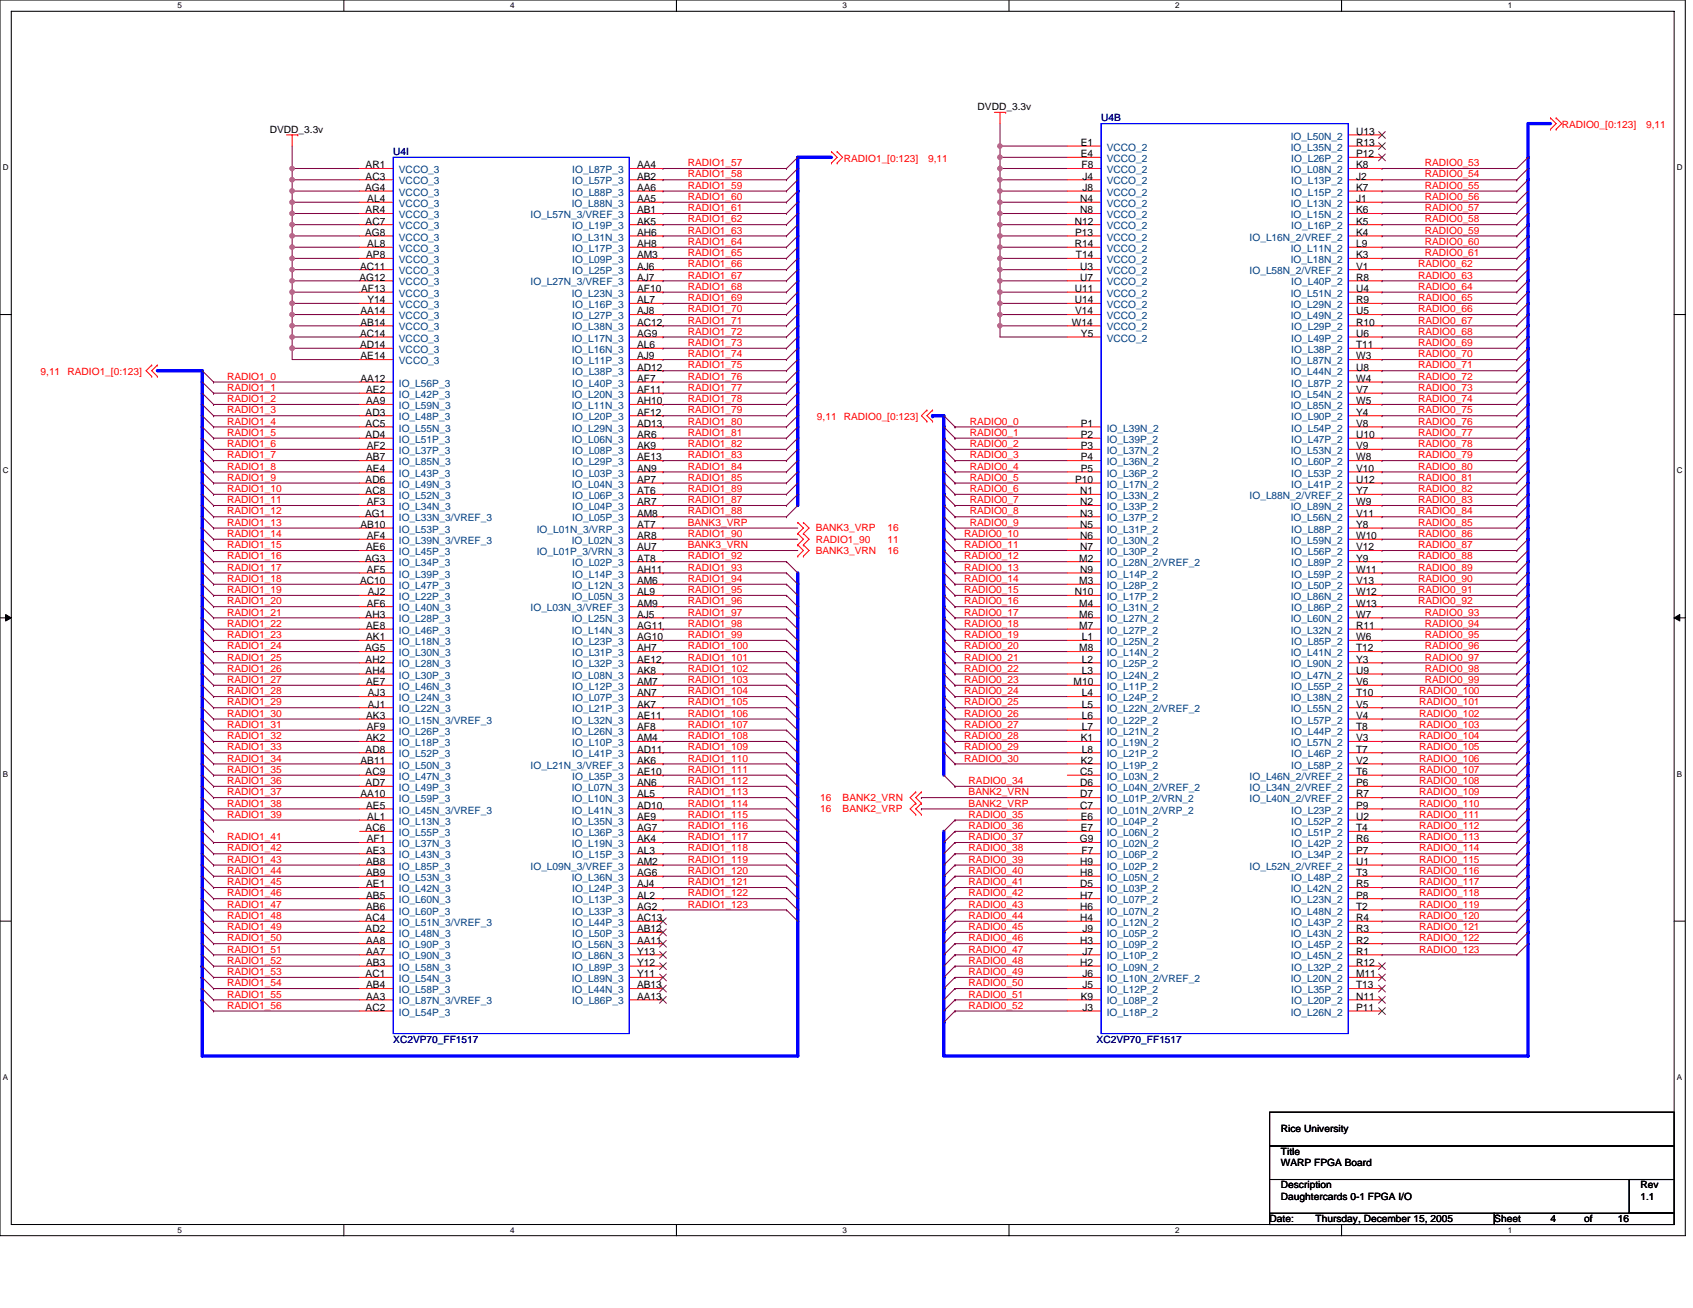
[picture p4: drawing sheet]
<svg xmlns="http://www.w3.org/2000/svg" width="279mm" height="216mm" viewBox="0 0 279 216" stroke-linecap="round" stroke-linejoin="round" font-family="sans-serif">
<defs><g id="words">
<g font-size="1.7">
<text x="44.5" y="21.9">DVDD_3.3v</text>
<text x="161.3" y="18.2">DVDD_3.3v</text>
<text x="223.8" y="22.2">U13</text>
<text x="60.3" y="29.7">AC3</text>
<text x="60.3" y="27.8">AR1</text>
<text x="105.1" y="27.8">AA4</text>
<text x="105.1" y="29.7">AB2</text>
<text x="178.4" y="24.1">E1</text>
<text x="178.4" y="26">E4</text>
<text x="178.5" y="27.8">F8</text>
<text x="178.6" y="29.7">J4</text>
<text x="223.8" y="26">P12</text>
<text x="223.8" y="29.7">J2</text>
<text x="223.8" y="24.1">R13</text>
<text x="223.8" y="27.8">K8</text>
<text x="60.3" y="31.5">AG4</text>
<text x="60.3" y="35.2">AR4</text>
<text x="60.6" y="33.4">AL4</text>
<text x="105.1" y="35.2">AB1</text>
<text x="105.1" y="31.5">AA6</text>
<text x="105.1" y="33.4">AA5</text>
<text x="178.3" y="33.4">N4</text>
<text x="178.3" y="35.2">N8</text>
<text x="178.6" y="31.5">J8</text>
<text x="223.8" y="31.5">K7</text>
<text x="223.8" y="33.4">J1</text>
<text x="223.8" y="35.2">K6</text>
<text x="60.3" y="38.9">AG8</text>
<text x="60.3" y="37.1">AC7</text>
<text x="60.6" y="40.8">AL8</text>
<text x="105.1" y="37.1">AK5</text>
<text x="105.1" y="40.8">AH8</text>
<text x="105.1" y="38.9">AH6</text>
<text x="177.4" y="37.1">N12</text>
<text x="177.4" y="40.8">R14</text>
<text x="177.4" y="38.9">P13</text>
<text x="223.8" y="38.9">K4</text>
<text x="223.8" y="37.1">K5</text>
<text x="223.8" y="40.8">L9</text>
<text x="59.3" y="46.3">AG12</text>
<text x="59.4" y="44.5">AC11</text>
<text x="60.4" y="42.6">AP8</text>
<text x="105.1" y="46.3">AJ7</text>
<text x="105.1" y="42.6">AM3</text>
<text x="105.1" y="44.5">AJ6</text>
<text x="177.5" y="42.6">T14</text>
<text x="178.3" y="44.5">U3</text>
<text x="178.3" y="46.3">U7</text>
<text x="223.8" y="44.5">V1</text>
<text x="223.8" y="46.3">R8</text>
<text x="223.8" y="42.6">K3</text>
<text x="59.5" y="53.8">AB14</text>
<text x="59.5" y="51.9">AA14</text>
<text x="59.6" y="48.2">AF13</text>
<text x="60.6" y="50.1">Y14</text>
<text x="105.1" y="50.1">AL7</text>
<text x="105.1" y="51.9">AJ8</text>
<text x="105.1" y="48.2">AF10</text>
<text x="105.1" y="53.8">AC12</text>
<text x="176.9" y="53.8">W14</text>
<text x="177.4" y="48.2">U11</text>
<text x="177.4" y="50.1">U14</text>
<text x="177.4" y="51.9">V14</text>
<text x="223.8" y="53.8">R10</text>
<text x="223.8" y="48.2">U4</text>
<text x="223.8" y="50.1">R9</text>
<text x="223.8" y="51.9">U5</text>
<text x="59.4" y="57.5">AD14</text>
<text x="59.4" y="55.6">AC14</text>
<text x="59.5" y="59.3">AE14</text>
<text x="105.1" y="59.3">AJ9</text>
<text x="105.1" y="55.6">AG9</text>
<text x="105.1" y="57.5">AL6</text>
<text x="178.4" y="55.6">Y5</text>
<text x="223.8" y="55.6">U6</text>
<text x="223.8" y="57.5">T11</text>
<text x="223.8" y="59.3">W3</text>
<text x="59.5" y="63">AA12</text>
<text x="60.4" y="64.9">AE2</text>
<text x="105.1" y="61.2">AD12</text>
<text x="105.1" y="63">AF7</text>
<text x="105.1" y="64.9">AF11</text>
<text x="223.8" y="63">W4</text>
<text x="223.8" y="61.2">U8</text>
<text x="223.8" y="64.9">V7</text>
<text x="60.3" y="70.4">AC5</text>
<text x="60.3" y="68.6">AD3</text>
<text x="60.4" y="66.7">AA9</text>
<text x="105.1" y="68.6">AF12</text>
<text x="105.1" y="66.7">AH10</text>
<text x="105.1" y="70.4">AD13</text>
<text x="178.4" y="70.4">P1</text>
<text x="223.8" y="68.6">Y4</text>
<text x="223.8" y="70.4">V8</text>
<text x="223.8" y="66.7">W5</text>
<text x="60.3" y="72.3">AD4</text>
<text x="60.4" y="77.9">AE4</text>
<text x="60.4" y="76">AB7</text>
<text x="60.5" y="74.1">AF2</text>
<text x="105.1" y="74.1">AK9</text>
<text x="105.1" y="76">AE13</text>
<text x="105.1" y="77.9">AN9</text>
<text x="105.1" y="72.3">AR6</text>
<text x="178.4" y="77.9">P5</text>
<text x="178.4" y="76">P4</text>
<text x="178.4" y="74.1">P3</text>
<text x="178.4" y="72.3">P2</text>
<text x="223.8" y="72.3">U10</text>
<text x="223.8" y="76">W8</text>
<text x="223.8" y="77.9">V10</text>
<text x="223.8" y="74.1">V9</text>
<text x="60.3" y="81.6">AC8</text>
<text x="60.3" y="79.7">AD6</text>
<text x="60.5" y="83.4">AF3</text>
<text x="105.1" y="81.6">AT6</text>
<text x="105.1" y="83.4">AR7</text>
<text x="105.1" y="79.7">AP7</text>
<text x="177.4" y="79.7">P10</text>
<text x="178.3" y="83.4">N2</text>
<text x="178.3" y="81.6">N1</text>
<text x="223.8" y="81.6">Y7</text>
<text x="223.8" y="79.7">U12</text>
<text x="223.8" y="83.4">W9</text>
<text x="59.5" y="87.1">AB10</text>
<text x="60.3" y="85.3">AG1</text>
<text x="60.5" y="89">AF4</text>
<text x="105.1" y="85.3">AM8</text>
<text x="105.1" y="87.1">AT7</text>
<text x="105.1" y="89">AR8</text>
<text x="178.3" y="89">N6</text>
<text x="178.3" y="87.1">N5</text>
<text x="178.3" y="85.3">N3</text>
<text x="223.8" y="87.1">Y8</text>
<text x="223.8" y="85.3">V11</text>
<text x="223.8" y="89">W10</text>
<text x="60.3" y="92.7">AG3</text>
<text x="60.4" y="90.8">AE6</text>
<text x="60.5" y="94.6">AF5</text>
<text x="105.1" y="92.7">AT8</text>
<text x="105.1" y="94.6">AH11</text>
<text x="105.1" y="90.8">AU7</text>
<text x="178.1" y="92.7">M2</text>
<text x="178.3" y="94.6">N9</text>
<text x="178.3" y="90.8">N7</text>
<text x="223.8" y="90.8">V12</text>
<text x="223.8" y="92.7">Y9</text>
<text x="223.8" y="94.6">W11</text>
<text x="59.4" y="96.4">AC10</text>
<text x="60.3" y="102">AH3</text>
<text x="60.5" y="100.1">AF6</text>
<text x="60.7" y="98.3">AJ2</text>
<text x="105.1" y="100.1">AM9</text>
<text x="105.1" y="96.4">AM6</text>
<text x="105.1" y="98.3">AL9</text>
<text x="105.1" y="102">AJ5</text>
<text x="177.4" y="98.3">N10</text>
<text x="178.1" y="102">M6</text>
<text x="178.1" y="100.1">M4</text>
<text x="178.1" y="96.4">M3</text>
<text x="223.8" y="96.4">V13</text>
<text x="223.8" y="100.1">W13</text>
<text x="223.8" y="98.3">W12</text>
<text x="223.8" y="102">W7</text>
<text x="60.3" y="107.5">AG5</text>
<text x="60.4" y="105.7">AK1</text>
<text x="60.4" y="103.8">AE8</text>
<text x="105.1" y="105.7">AG10</text>
<text x="105.1" y="107.5">AH7</text>
<text x="105.1" y="103.8">AG11</text>
<text x="178.1" y="107.5">M8</text>
<text x="178.1" y="103.8">M7</text>
<text x="178.6" y="105.7">L1</text>
<text x="223.8" y="105.7">W6</text>
<text x="223.8" y="103.8">R11</text>
<text x="223.8" y="107.5">T12</text>
<text x="60.3" y="111.2">AH4</text>
<text x="60.3" y="109.4">AH2</text>
<text x="60.4" y="113.1">AE7</text>
<text x="105.1" y="109.4">AE12</text>
<text x="105.1" y="113.1">AM7</text>
<text x="105.1" y="111.2">AK8</text>
<text x="177.2" y="113.1">M10</text>
<text x="178.6" y="111.2">L3</text>
<text x="178.6" y="109.4">L2</text>
<text x="223.8" y="113.1">V6</text>
<text x="223.8" y="109.4">Y3</text>
<text x="223.8" y="111.2">U9</text>
<text x="60.4" y="118.7">AK3</text>
<text x="60.7" y="116.8">AJ1</text>
<text x="60.7" y="115">AJ3</text>
<text x="105.1" y="115">AN7</text>
<text x="105.1" y="116.8">AK7</text>
<text x="105.1" y="118.7">AE11</text>
<text x="178.6" y="118.7">L6</text>
<text x="178.6" y="116.8">L5</text>
<text x="178.6" y="115">L4</text>
<text x="223.8" y="118.7">V4</text>
<text x="223.8" y="115">T10</text>
<text x="223.8" y="116.8">V5</text>
<text x="60.3" y="124.2">AD8</text>
<text x="60.4" y="122.4">AK2</text>
<text x="60.5" y="120.5">AF9</text>
<text x="105.1" y="122.4">AM4</text>
<text x="105.1" y="124.2">AD11</text>
<text x="105.1" y="120.5">AF8</text>
<text x="178.4" y="122.4">K1</text>
<text x="178.6" y="124.2">L8</text>
<text x="178.6" y="120.5">L7</text>
<text x="223.8" y="120.5">T8</text>
<text x="223.8" y="124.2">T7</text>
<text x="223.8" y="122.4">V3</text>
<text x="59.5" y="131.6">AA10</text>
<text x="59.5" y="126.1">AB11</text>
<text x="60.3" y="129.8">AD7</text>
<text x="60.3" y="127.9">AC9</text>
<text x="105.1" y="126.1">AK6</text>
<text x="105.1" y="127.9">AE10</text>
<text x="105.1" y="129.8">AN6</text>
<text x="105.1" y="131.6">AL5</text>
<text x="178.3" y="131.6">D7</text>
<text x="178.3" y="129.8">D6</text>
<text x="178.3" y="127.9">C5</text>
<text x="178.4" y="126.1">K2</text>
<text x="223.8" y="127.9">T6</text>
<text x="223.8" y="129.8">P6</text>
<text x="223.8" y="131.6">R7</text>
<text x="223.8" y="126.1">V2</text>
<text x="60.3" y="137.2">AC6</text>
<text x="60.4" y="133.5">AE5</text>
<text x="60.6" y="135.3">AL1</text>
<text x="105.1" y="137.2">AG7</text>
<text x="105.1" y="133.5">AD10</text>
<text x="105.1" y="135.3">AE9</text>
<text x="178.3" y="133.5">C7</text>
<text x="178.4" y="137.2">E7</text>
<text x="178.4" y="135.3">E6</text>
<text x="223.8" y="133.5">P9</text>
<text x="223.8" y="135.3">U2</text>
<text x="223.8" y="137.2">T4</text>
<text x="60.4" y="142.8">AB8</text>
<text x="60.4" y="140.9">AE3</text>
<text x="60.5" y="139">AF1</text>
<text x="105.1" y="142.8">AM2</text>
<text x="105.1" y="140.9">AL3</text>
<text x="105.1" y="139">AK4</text>
<text x="178.2" y="139">G9</text>
<text x="178.3" y="142.8">H9</text>
<text x="178.5" y="140.9">F7</text>
<text x="223.8" y="142.8">U1</text>
<text x="223.8" y="139">R6</text>
<text x="223.8" y="140.9">P7</text>
<text x="60.4" y="148.3">AB5</text>
<text x="60.4" y="146.5">AE1</text>
<text x="60.4" y="144.6">AB9</text>
<text x="105.1" y="146.5">AJ4</text>
<text x="105.1" y="148.3">AL2</text>
<text x="105.1" y="144.6">AG6</text>
<text x="178.3" y="148.3">H7</text>
<text x="178.3" y="146.5">D5</text>
<text x="178.3" y="144.6">H8</text>
<text x="223.8" y="144.6">T3</text>
<text x="223.8" y="146.5">R5</text>
<text x="223.8" y="148.3">P8</text>
<text x="60.3" y="153.9">AD2</text>
<text x="60.3" y="152">AC4</text>
<text x="60.4" y="155.7">AA8</text>
<text x="60.4" y="150.2">AB6</text>
<text x="105.1" y="150.2">AG2</text>
<text x="105.1" y="152">AC13</text>
<text x="105.1" y="153.9">AB12</text>
<text x="105.1" y="155.7">AA11</text>
<text x="178.3" y="155.7">H3</text>
<text x="178.3" y="152">H4</text>
<text x="178.3" y="150.2">H6</text>
<text x="178.6" y="153.9">J9</text>
<text x="223.8" y="152">R4</text>
<text x="223.8" y="155.7">R2</text>
<text x="223.8" y="150.2">T2</text>
<text x="223.8" y="153.9">R3</text>
<text x="60.3" y="161.3">AC1</text>
<text x="60.4" y="159.4">AB3</text>
<text x="60.4" y="157.6">AA7</text>
<text x="105.1" y="159.4">Y12</text>
<text x="105.1" y="157.6">Y13</text>
<text x="105.1" y="161.3">Y11</text>
<text x="178.3" y="159.4">H2</text>
<text x="178.6" y="161.3">J6</text>
<text x="178.6" y="157.6">J7</text>
<text x="223.8" y="159.4">R12</text>
<text x="223.8" y="157.6">R1</text>
<text x="223.8" y="161.3">M11</text>
<text x="60.3" y="166.9">AC2</text>
<text x="60.4" y="165">AA3</text>
<text x="60.4" y="163.2">AB4</text>
<text x="105.1" y="165">AA13</text>
<text x="105.1" y="163.2">AB13</text>
<text x="178.4" y="165">K9</text>
<text x="178.6" y="166.9">J3</text>
<text x="178.6" y="163.2">J5</text>
<text x="223.8" y="163.2">T13</text>
<text x="223.8" y="165">N11</text>
<text x="223.8" y="166.9">P11</text>
<text x="211.4" y="190.6">Title</text>
<text x="211.4" y="186.9">Rice University</text>
<text x="211.4" y="196.2">Description</text>
<text x="211.4" y="192.5">WARP FPGA Board</text>
<text x="270.7" y="196.2">Rev</text>
<text x="209.5" y="201.7">Date:</text>
<text x="211.4" y="198">Daughtercards 0-1 FPGA I/O</text>
<text x="217.1" y="201.7">Thursday, December 15, 2005</text>
<text x="246.6" y="201.7">Sheet</text>
<text x="255.9" y="201.7">4</text>
<text x="261.5" y="201.7">of</text>
<text x="267" y="201.7">16</text>
<text x="270.7" y="198">1.1</text>
</g>
<g font-size="1.7" fill="#000080">
<text x="181.7" y="20">U4B</text>
<text x="64.9" y="25.6">U4I</text>
<text x="64.9" y="172.1">XC2VP70_FF1517</text>
<text x="181" y="172.1">XC2VP70_FF1517</text>
</g>
<g font-size="1.7" fill="#004080">
<text x="213" y="23">IO_L50N_2</text>
<text x="65.8" y="28.6">VCCO_3</text>
<text x="94.4" y="28.6">IO_L87P_3</text>
<text x="182.6" y="24.9">VCCO_2</text>
<text x="182.6" y="26.7">VCCO_2</text>
<text x="182.6" y="28.6">VCCO_2</text>
<text x="213" y="24.9">IO_L35N_2</text>
<text x="213" y="28.6">IO_L08N_2</text>
<text x="213.1" y="26.7">IO_L26P_2</text>
<text x="65.8" y="34.1">VCCO_3</text>
<text x="65.8" y="32.3">VCCO_3</text>
<text x="65.8" y="30.4">VCCO_3</text>
<text x="94.4" y="34.1">IO_L88N_3</text>
<text x="94.4" y="30.4">IO_L57P_3</text>
<text x="94.4" y="32.3">IO_L88P_3</text>
<text x="182.6" y="30.4">VCCO_2</text>
<text x="182.6" y="32.3">VCCO_2</text>
<text x="182.6" y="34.1">VCCO_2</text>
<text x="213" y="34.1">IO_L13N_2</text>
<text x="213.1" y="30.4">IO_L13P_2</text>
<text x="213.1" y="32.3">IO_L15P_2</text>
<text x="65.8" y="41.6">VCCO_3</text>
<text x="65.8" y="39.7">VCCO_3</text>
<text x="65.8" y="37.8">VCCO_3</text>
<text x="65.8" y="36">VCCO_3</text>
<text x="87.6" y="36">IO_L57N_3/VREF_3</text>
<text x="94.4" y="39.7">IO_L31N_3</text>
<text x="94.4" y="37.8">IO_L19P_3</text>
<text x="94.4" y="41.6">IO_L17P_3</text>
<text x="182.6" y="36">VCCO_2</text>
<text x="182.6" y="37.8">VCCO_2</text>
<text x="182.6" y="39.7">VCCO_2</text>
<text x="182.6" y="41.6">VCCO_2</text>
<text x="206.2" y="39.7">IO_L16N_2/VREF_2</text>
<text x="213" y="36">IO_L15N_2</text>
<text x="213" y="41.6">IO_L11N_2</text>
<text x="213.1" y="37.8">IO_L16P_2</text>
<text x="65.8" y="47.1">VCCO_3</text>
<text x="65.8" y="45.3">VCCO_3</text>
<text x="65.8" y="43.4">VCCO_3</text>
<text x="87.6" y="47.1">IO_L27N_3/VREF_3</text>
<text x="94.4" y="43.4">IO_L09P_3</text>
<text x="94.4" y="45.3">IO_L25P_3</text>
<text x="182.6" y="43.4">VCCO_2</text>
<text x="182.6" y="45.3">VCCO_2</text>
<text x="182.6" y="47.1">VCCO_2</text>
<text x="206.2" y="45.3">IO_L58N_2/VREF_2</text>
<text x="213" y="43.4">IO_L18N_2</text>
<text x="213.1" y="47.1">IO_L40P_2</text>
<text x="65.8" y="52.7">VCCO_3</text>
<text x="65.8" y="50.8">VCCO_3</text>
<text x="65.8" y="49">VCCO_3</text>
<text x="94.4" y="49">IO_L23N_3</text>
<text x="94.4" y="50.8">IO_L16P_3</text>
<text x="94.4" y="52.7">IO_L27P_3</text>
<text x="182.6" y="49">VCCO_2</text>
<text x="182.6" y="50.8">VCCO_2</text>
<text x="182.6" y="52.7">VCCO_2</text>
<text x="213" y="49">IO_L51N_2</text>
<text x="213" y="50.8">IO_L29N_2</text>
<text x="213" y="52.7">IO_L49N_2</text>
<text x="65.8" y="58.3">VCCO_3</text>
<text x="65.8" y="56.4">VCCO_3</text>
<text x="65.8" y="54.5">VCCO_3</text>
<text x="94.4" y="54.5">IO_L38N_3</text>
<text x="94.4" y="56.4">IO_L17N_3</text>
<text x="94.4" y="58.3">IO_L16N_3</text>
<text x="182.6" y="54.5">VCCO_2</text>
<text x="182.6" y="56.4">VCCO_2</text>
<text x="213.1" y="54.5">IO_L29P_2</text>
<text x="213.1" y="56.4">IO_L49P_2</text>
<text x="213.1" y="58.3">IO_L38P_2</text>
<text x="65.8" y="65.7">IO_L42P_3</text>
<text x="65.8" y="63.8">IO_L56P_3</text>
<text x="65.8" y="60.1">VCCO_3</text>
<text x="94.4" y="65.7">IO_L20N_3</text>
<text x="94.4" y="60.1">IO_L11P_3</text>
<text x="94.4" y="62">IO_L38P_3</text>
<text x="94.4" y="63.8">IO_L40P_3</text>
<text x="213" y="60.1">IO_L87N_2</text>
<text x="213" y="62">IO_L44N_2</text>
<text x="213" y="65.7">IO_L54N_2</text>
<text x="213.1" y="63.8">IO_L87P_2</text>
<text x="65.8" y="71.2">IO_L55N_3</text>
<text x="65.8" y="69.4">IO_L48P_3</text>
<text x="65.8" y="67.5">IO_L59N_3</text>
<text x="94.4" y="67.5">IO_L11N_3</text>
<text x="94.4" y="71.2">IO_L29N_3</text>
<text x="94.4" y="69.4">IO_L20P_3</text>
<text x="182.6" y="71.2">IO_L39N_2</text>
<text x="213" y="67.5">IO_L85N_2</text>
<text x="213.1" y="69.4">IO_L90P_2</text>
<text x="213.1" y="71.2">IO_L54P_2</text>
<text x="65.8" y="76.8">IO_L85N_3</text>
<text x="65.8" y="74.9">IO_L37P_3</text>
<text x="65.8" y="73.1">IO_L51P_3</text>
<text x="94.4" y="73.1">IO_L06N_3</text>
<text x="94.4" y="74.9">IO_L08P_3</text>
<text x="94.4" y="76.8">IO_L29P_3</text>
<text x="182.6" y="76.8">IO_L36N_2</text>
<text x="182.6" y="74.9">IO_L37N_2</text>
<text x="182.6" y="73.1">IO_L39P_2</text>
<text x="213" y="74.9">IO_L53N_2</text>
<text x="213.1" y="73.1">IO_L47P_2</text>
<text x="213.1" y="76.8">IO_L60P_2</text>
<text x="65.8" y="82.4">IO_L52N_3</text>
<text x="65.8" y="80.5">IO_L49N_3</text>
<text x="65.8" y="78.7">IO_L43P_3</text>
<text x="94.4" y="80.5">IO_L04N_3</text>
<text x="94.4" y="78.7">IO_L03P_3</text>
<text x="94.4" y="82.4">IO_L06P_3</text>
<text x="182.6" y="82.4">IO_L33N_2</text>
<text x="182.6" y="80.5">IO_L17N_2</text>
<text x="182.6" y="78.7">IO_L36P_2</text>
<text x="206.2" y="82.4">IO_L88N_2/VREF_2</text>
<text x="213.1" y="78.7">IO_L53P_2</text>
<text x="213.1" y="80.5">IO_L41P_2</text>
<text x="65.8" y="89.8">IO_L39N_3/VREF_3</text>
<text x="65.8" y="87.9">IO_L53P_3</text>
<text x="65.8" y="86.1">IO_L33N_3/VREF_3</text>
<text x="65.8" y="84.2">IO_L34N_3</text>
<text x="88.6" y="87.9">IO_L01N_3/VRP_3</text>
<text x="94.4" y="89.8">IO_L02N_3</text>
<text x="94.4" y="84.2">IO_L04P_3</text>
<text x="94.4" y="86.1">IO_L05P_3</text>
<text x="182.6" y="89.8">IO_L30N_2</text>
<text x="182.6" y="87.9">IO_L31P_2</text>
<text x="182.6" y="86.1">IO_L37P_2</text>
<text x="182.6" y="84.2">IO_L33P_2</text>
<text x="213" y="84.2">IO_L89N_2</text>
<text x="213" y="86.1">IO_L56N_2</text>
<text x="213" y="89.8">IO_L59N_2</text>
<text x="213.1" y="87.9">IO_L88P_2</text>
<text x="65.8" y="95.3">IO_L39P_3</text>
<text x="65.8" y="93.5">IO_L34P_3</text>
<text x="65.8" y="91.6">IO_L45P_3</text>
<text x="88.6" y="91.6">IO_L01P_3/VRN_3</text>
<text x="94.4" y="93.5">IO_L02P_3</text>
<text x="94.4" y="95.3">IO_L14P_3</text>
<text x="182.6" y="95.3">IO_L14P_2</text>
<text x="182.6" y="93.5">IO_L28N_2/VREF_2</text>
<text x="182.6" y="91.6">IO_L30P_2</text>
<text x="213.1" y="91.6">IO_L56P_2</text>
<text x="213.1" y="93.5">IO_L89P_2</text>
<text x="213.1" y="95.3">IO_L59P_2</text>
<text x="65.8" y="100.9">IO_L40N_3</text>
<text x="65.8" y="99">IO_L22P_3</text>
<text x="65.8" y="97.2">IO_L47P_3</text>
<text x="87.6" y="100.9">IO_L03N_3/VREF_3</text>
<text x="94.4" y="97.2">IO_L12N_3</text>
<text x="94.4" y="99">IO_L05N_3</text>
<text x="182.6" y="100.9">IO_L31N_2</text>
<text x="182.6" y="99">IO_L17P_2</text>
<text x="182.6" y="97.2">IO_L28P_2</text>
<text x="213" y="99">IO_L86N_2</text>
<text x="213.1" y="97.2">IO_L50P_2</text>
<text x="213.1" y="100.9">IO_L86P_2</text>
<text x="65.8" y="106.5">IO_L18N_3</text>
<text x="65.8" y="104.6">IO_L46P_3</text>
<text x="65.8" y="102.7">IO_L28P_3</text>
<text x="94.4" y="102.7">IO_L25N_3</text>
<text x="94.4" y="104.6">IO_L14N_3</text>
<text x="94.4" y="106.5">IO_L23P_3</text>
<text x="182.6" y="106.5">IO_L25N_2</text>
<text x="182.6" y="104.6">IO_L27P_2</text>
<text x="182.6" y="102.7">IO_L27N_2</text>
<text x="213" y="102.7">IO_L60N_2</text>
<text x="213" y="104.6">IO_L32N_2</text>
<text x="213.1" y="106.5">IO_L85P_2</text>
<text x="65.8" y="113.9">IO_L46N_3</text>
<text x="65.8" y="112">IO_L30P_3</text>
<text x="65.8" y="110.2">IO_L28N_3</text>
<text x="65.8" y="108.3">IO_L30N_3</text>
<text x="94.4" y="112">IO_L08N_3</text>
<text x="94.4" y="108.3">IO_L31P_3</text>
<text x="94.4" y="110.2">IO_L32P_3</text>
<text x="94.4" y="113.9">IO_L12P_3</text>
<text x="182.6" y="113.9">IO_L11P_2</text>
<text x="182.6" y="112">IO_L24N_2</text>
<text x="182.6" y="110.2">IO_L25P_2</text>
<text x="182.6" y="108.3">IO_L14N_2</text>
<text x="213" y="108.3">IO_L41N_2</text>
<text x="213" y="110.2">IO_L90N_2</text>
<text x="213" y="112">IO_L47N_2</text>
<text x="213.1" y="113.9">IO_L55P_2</text>
<text x="65.8" y="119.4">IO_L15N_3/VREF_3</text>
<text x="65.8" y="117.6">IO_L22N_3</text>
<text x="65.8" y="115.7">IO_L24N_3</text>
<text x="94.4" y="119.4">IO_L32N_3</text>
<text x="94.4" y="115.7">IO_L07P_3</text>
<text x="94.4" y="117.6">IO_L21P_3</text>
<text x="182.6" y="119.4">IO_L22P_2</text>
<text x="182.6" y="117.6">IO_L22N_2/VREF_2</text>
<text x="182.6" y="115.7">IO_L24P_2</text>
<text x="213" y="115.7">IO_L38N_2</text>
<text x="213" y="117.6">IO_L55N_2</text>
<text x="213.1" y="119.4">IO_L57P_2</text>
<text x="65.8" y="125">IO_L52P_3</text>
<text x="65.8" y="123.1">IO_L18P_3</text>
<text x="65.8" y="121.3">IO_L26P_3</text>
<text x="94.4" y="121.3">IO_L26N_3</text>
<text x="94.4" y="123.1">IO_L10P_3</text>
<text x="94.4" y="125">IO_L41P_3</text>
<text x="182.6" y="125">IO_L21P_2</text>
<text x="182.6" y="123.1">IO_L19N_2</text>
<text x="182.6" y="121.3">IO_L21N_2</text>
<text x="213" y="123.1">IO_L57N_2</text>
<text x="213.1" y="121.3">IO_L44P_2</text>
<text x="213.1" y="125">IO_L46P_2</text>
<text x="65.8" y="130.6">IO_L49P_3</text>
<text x="65.8" y="128.7">IO_L47N_3</text>
<text x="65.8" y="126.9">IO_L50N_3</text>
<text x="87.6" y="126.9">IO_L21N_3/VREF_3</text>
<text x="94.4" y="130.6">IO_L07N_3</text>
<text x="94.4" y="128.7">IO_L35P_3</text>
<text x="182.6" y="130.6">IO_L04N_2/VREF_2</text>
<text x="182.6" y="128.7">IO_L03N_2</text>
<text x="182.6" y="126.9">IO_L19P_2</text>
<text x="206.2" y="128.7">IO_L46N_2/VREF_2</text>
<text x="206.2" y="130.6">IO_L34N_2/VREF_2</text>
<text x="213.1" y="126.9">IO_L58P_2</text>
<text x="65.8" y="138">IO_L55P_3</text>
<text x="65.8" y="136.1">IO_L13N_3</text>
<text x="65.8" y="134.3">IO_L45N_3/VREF_3</text>
<text x="65.8" y="132.4">IO_L59P_3</text>
<text x="94.4" y="132.4">IO_L10N_3</text>
<text x="94.4" y="134.3">IO_L41N_3</text>
<text x="94.4" y="136.1">IO_L35N_3</text>
<text x="94.4" y="138">IO_L36P_3</text>
<text x="182.6" y="138">IO_L06N_2</text>
<text x="182.6" y="136.1">IO_L04P_2</text>
<text x="182.6" y="134.3">IO_L01N_2/VRP_2</text>
<text x="182.6" y="132.4">IO_L01P_2/VRN_2</text>
<text x="206.2" y="132.4">IO_L40N_2/VREF_2</text>
<text x="213.1" y="134.3">IO_L23P_2</text>
<text x="213.1" y="136.1">IO_L52P_2</text>
<text x="213.1" y="138">IO_L51P_2</text>
<text x="65.8" y="143.6">IO_L85P_3</text>
<text x="65.8" y="141.7">IO_L43N_3</text>
<text x="65.8" y="139.8">IO_L37N_3</text>
<text x="87.6" y="143.6">IO_L09N_3/VREF_3</text>
<text x="94.4" y="139.8">IO_L19N_3</text>
<text x="94.4" y="141.7">IO_L15P_3</text>
<text x="182.6" y="143.6">IO_L02P_2</text>
<text x="182.6" y="141.7">IO_L06P_2</text>
<text x="182.6" y="139.8">IO_L02N_2</text>
<text x="206.2" y="143.6">IO_L52N_2/VREF_2</text>
<text x="213.1" y="139.8">IO_L42P_2</text>
<text x="213.1" y="141.7">IO_L34P_2</text>
<text x="65.8" y="149.1">IO_L60N_3</text>
<text x="65.8" y="147.3">IO_L42N_3</text>
<text x="65.8" y="145.4">IO_L53N_3</text>
<text x="94.4" y="145.4">IO_L36N_3</text>
<text x="94.4" y="147.3">IO_L24P_3</text>
<text x="94.4" y="149.1">IO_L13P_3</text>
<text x="182.6" y="149.1">IO_L07P_2</text>
<text x="182.6" y="147.3">IO_L03P_2</text>
<text x="182.6" y="145.4">IO_L05N_2</text>
<text x="213" y="147.3">IO_L42N_2</text>
<text x="213" y="149.1">IO_L23N_2</text>
<text x="213.1" y="145.4">IO_L48P_2</text>
<text x="65.8" y="154.7">IO_L48N_3</text>
<text x="65.8" y="152.8">IO_L51N_3/VREF_3</text>
<text x="65.8" y="151">IO_L60P_3</text>
<text x="94.4" y="151">IO_L33P_3</text>
<text x="94.4" y="152.8">IO_L44P_3</text>
<text x="94.4" y="154.7">IO_L50P_3</text>
<text x="182.6" y="154.7">IO_L05P_2</text>
<text x="182.6" y="152.8">IO_L12N_2</text>
<text x="182.6" y="151">IO_L07N_2</text>
<text x="213" y="151">IO_L48N_2</text>
<text x="213" y="154.7">IO_L43N_2</text>
<text x="213.1" y="152.8">IO_L43P_2</text>
<text x="65.8" y="160.2">IO_L58N_3</text>
<text x="65.8" y="158.4">IO_L90N_3</text>
<text x="65.8" y="156.5">IO_L90P_3</text>
<text x="94.4" y="156.5">IO_L56N_3</text>
<text x="94.4" y="158.4">IO_L86N_3</text>
<text x="94.4" y="160.2">IO_L89P_3</text>
<text x="182.6" y="160.2">IO_L09N_2</text>
<text x="182.6" y="158.4">IO_L10P_2</text>
<text x="182.6" y="156.5">IO_L09P_2</text>
<text x="213" y="158.4">IO_L45N_2</text>
<text x="213.1" y="156.5">IO_L45P_2</text>
<text x="213.1" y="160.2">IO_L32P_2</text>
<text x="65.8" y="167.6">IO_L54P_3</text>
<text x="65.8" y="165.8">IO_L87N_3/VREF_3</text>
<text x="65.8" y="163.9">IO_L58P_3</text>
<text x="65.8" y="162.1">IO_L54N_3</text>
<text x="94.4" y="162.1">IO_L89N_3</text>
<text x="94.4" y="163.9">IO_L44N_3</text>
<text x="94.4" y="165.8">IO_L86P_3</text>
<text x="182.6" y="167.6">IO_L18P_2</text>
<text x="182.6" y="165.8">IO_L08P_2</text>
<text x="182.6" y="163.9">IO_L12P_2</text>
<text x="182.6" y="162.1">IO_L10N_2/VREF_2</text>
<text x="213" y="162.1">IO_L20N_2</text>
<text x="213" y="167.6">IO_L26N_2</text>
<text x="213.1" y="163.9">IO_L35P_2</text>
<text x="213.1" y="165.8">IO_L20P_2</text>
</g>
<g font-size="1.7" fill="#f00">
<text x="257.7" y="21.1">RADIO0_[0:123]</text>
<text x="271.7" y="21.1">9,11</text>
<text x="113.5" y="27.4">RADIO1_57</text>
<text x="113.5" y="29.3">RADIO1_58</text>
<text x="139.3" y="26.7">RADIO1_[0:123]</text>
<text x="153.2" y="26.7">9,11</text>
<text x="235.1" y="29.3">RADIO0_54</text>
<text x="235.1" y="27.4">RADIO0_53</text>
<text x="113.5" y="31.2">RADIO1_59</text>
<text x="113.5" y="33">RADIO1_60</text>
<text x="113.5" y="34.9">RADIO1_61</text>
<text x="235.1" y="31.2">RADIO0_55</text>
<text x="235.1" y="33">RADIO0_56</text>
<text x="235.1" y="34.9">RADIO0_57</text>
<text x="113.5" y="38.6">RADIO1_63</text>
<text x="113.5" y="40.4">RADIO1_64</text>
<text x="113.5" y="36.7">RADIO1_62</text>
<text x="235.1" y="36.7">RADIO0_58</text>
<text x="235.1" y="38.6">RADIO0_59</text>
<text x="235.1" y="40.4">RADIO0_60</text>
<text x="113.5" y="46">RADIO1_67</text>
<text x="113.5" y="47.8">RADIO1_68</text>
<text x="113.5" y="44.1">RADIO1_66</text>
<text x="113.5" y="42.3">RADIO1_65</text>
<text x="234" y="44.1">RADIO0_62</text>
<text x="234" y="46">RADIO0_63</text>
<text x="234" y="47.8">RADIO0_64</text>
<text x="235.1" y="42.3">RADIO0_61</text>
<text x="113.5" y="49.7">RADIO1_69</text>
<text x="113.5" y="51.5">RADIO1_70</text>
<text x="113.5" y="53.4">RADIO1_71</text>
<text x="234" y="49.7">RADIO0_65</text>
<text x="234" y="51.5">RADIO0_66</text>
<text x="234" y="53.4">RADIO0_67</text>
<text x="113.5" y="57.1">RADIO1_73</text>
<text x="113.5" y="55.2">RADIO1_72</text>
<text x="113.5" y="59">RADIO1_74</text>
<text x="234" y="55.2">RADIO0_68</text>
<text x="234" y="57.1">RADIO0_69</text>
<text x="234" y="59">RADIO0_70</text>
<text x="6.7" y="61.9">9,11</text>
<text x="11.1" y="61.9">RADIO1_[0:123]</text>
<text x="37.5" y="62.7">RADIO1_0</text>
<text x="37.5" y="64.5">RADIO1_1</text>
<text x="113.5" y="64.5">RADIO1_77</text>
<text x="113.5" y="60.8">RADIO1_75</text>
<text x="113.5" y="62.7">RADIO1_76</text>
<text x="234" y="64.5">RADIO0_73</text>
<text x="234" y="62.7">RADIO0_72</text>
<text x="234" y="60.8">RADIO0_71</text>
<text x="37.5" y="66.4">RADIO1_2</text>
<text x="37.5" y="68.2">RADIO1_3</text>
<text x="37.5" y="70.1">RADIO1_4</text>
<text x="37.5" y="71.9">RADIO1_5</text>
<text x="113.5" y="66.4">RADIO1_78</text>
<text x="113.5" y="71.9">RADIO1_81</text>
<text x="113.5" y="68.2">RADIO1_79</text>
<text x="113.5" y="70.1">RADIO1_80</text>
<text x="134.8" y="69.4">9,11</text>
<text x="139.3" y="69.4">RADIO0_[0:123]</text>
<text x="160" y="70.1">RADIO0_0</text>
<text x="160" y="71.9">RADIO0_1</text>
<text x="234" y="66.4">RADIO0_74</text>
<text x="234" y="68.2">RADIO0_75</text>
<text x="234" y="70.1">RADIO0_76</text>
<text x="234" y="71.9">RADIO0_77</text>
<text x="37.5" y="73.8">RADIO1_6</text>
<text x="37.5" y="75.6">RADIO1_7</text>
<text x="37.5" y="77.5">RADIO1_8</text>
<text x="113.5" y="75.6">RADIO1_83</text>
<text x="113.5" y="73.8">RADIO1_82</text>
<text x="113.5" y="77.5">RADIO1_84</text>
<text x="160" y="73.8">RADIO0_2</text>
<text x="160" y="75.6">RADIO0_3</text>
<text x="160" y="77.5">RADIO0_4</text>
<text x="234" y="73.8">RADIO0_78</text>
<text x="234" y="77.5">RADIO0_80</text>
<text x="234" y="75.6">RADIO0_79</text>
<text x="37.5" y="81.2">RADIO1_10</text>
<text x="37.5" y="83.1">RADIO1_11</text>
<text x="37.5" y="79.4">RADIO1_9</text>
<text x="113.5" y="83.1">RADIO1_87</text>
<text x="113.5" y="79.4">RADIO1_85</text>
<text x="113.5" y="81.2">RADIO1_89</text>
<text x="160" y="81.2">RADIO0_6</text>
<text x="160" y="83.1">RADIO0_7</text>
<text x="160" y="79.4">RADIO0_5</text>
<text x="234" y="79.4">RADIO0_81</text>
<text x="234" y="81.2">RADIO0_82</text>
<text x="234" y="83.1">RADIO0_83</text>
<text x="37.5" y="84.9">RADIO1_12</text>
<text x="37.5" y="86.8">RADIO1_13</text>
<text x="37.5" y="88.6">RADIO1_14</text>
<text x="113.5" y="84.9">RADIO1_88</text>
<text x="113.5" y="88.6">RADIO1_90</text>
<text x="113.5" y="86.8">BANK3_VRP</text>
<text x="134.6" y="87.7">BANK3_VRP</text>
<text x="134.6" y="89.6">RADIO1_90</text>
<text x="146.5" y="87.7">16</text>
<text x="146.5" y="89.6">11</text>
<text x="159.1" y="88.6">RADIO0_10</text>
<text x="160" y="84.9">RADIO0_8</text>
<text x="160" y="86.8">RADIO0_9</text>
<text x="234" y="88.6">RADIO0_86</text>
<text x="234" y="84.9">RADIO0_84</text>
<text x="234" y="86.8">RADIO0_85</text>
<text x="37.5" y="92.3">RADIO1_16</text>
<text x="37.5" y="90.5">RADIO1_15</text>
<text x="37.5" y="94.2">RADIO1_17</text>
<text x="113.5" y="92.3">RADIO1_92</text>
<text x="113.5" y="94.2">RADIO1_93</text>
<text x="113.5" y="90.5">BANK3_VRN</text>
<text x="134.6" y="91.4">BANK3_VRN</text>
<text x="146.5" y="91.4">16</text>
<text x="159.1" y="90.5">RADIO0_11</text>
<text x="159.1" y="92.3">RADIO0_12</text>
<text x="159.1" y="94.2">RADIO0_13</text>
<text x="234" y="94.2">RADIO0_89</text>
<text x="234" y="90.5">RADIO0_87</text>
<text x="234" y="92.3">RADIO0_88</text>
<text x="37.5" y="101.6">RADIO1_21</text>
<text x="37.5" y="99.8">RADIO1_20</text>
<text x="37.5" y="96.1">RADIO1_18</text>
<text x="37.5" y="97.9">RADIO1_19</text>
<text x="113.5" y="101.6">RADIO1_97</text>
<text x="113.5" y="99.8">RADIO1_96</text>
<text x="113.5" y="97.9">RADIO1_95</text>
<text x="113.5" y="96.1">RADIO1_94</text>
<text x="159.1" y="96.1">RADIO0_14</text>
<text x="159.1" y="97.9">RADIO0_15</text>
<text x="159.1" y="99.8">RADIO0_16</text>
<text x="159.1" y="101.6">RADIO0_17</text>
<text x="234" y="99.8">RADIO0_92</text>
<text x="234" y="96.1">RADIO0_90</text>
<text x="234" y="97.9">RADIO0_91</text>
<text x="235.1" y="101.6">RADIO0_93</text>
<text x="37.5" y="107.2">RADIO1_24</text>
<text x="37.5" y="103.5">RADIO1_22</text>
<text x="37.5" y="105.3">RADIO1_23</text>
<text x="113.5" y="103.5">RADIO1_98</text>
<text x="113.5" y="107.2">RADIO1_100</text>
<text x="113.5" y="105.3">RADIO1_99</text>
<text x="159.1" y="103.5">RADIO0_18</text>
<text x="159.1" y="105.3">RADIO0_19</text>
<text x="159.1" y="107.2">RADIO0_20</text>
<text x="235.1" y="103.5">RADIO0_94</text>
<text x="235.1" y="105.3">RADIO0_95</text>
<text x="235.1" y="107.2">RADIO0_96</text>
<text x="37.5" y="110.9">RADIO1_26</text>
<text x="37.5" y="109">RADIO1_25</text>
<text x="37.5" y="112.7">RADIO1_27</text>
<text x="113.5" y="109">RADIO1_101</text>
<text x="113.5" y="112.7">RADIO1_103</text>
<text x="113.5" y="110.9">RADIO1_102</text>
<text x="159.1" y="109">RADIO0_21</text>
<text x="159.1" y="112.7">RADIO0_23</text>
<text x="159.1" y="110.9">RADIO0_22</text>
<text x="235.1" y="109">RADIO0_97</text>
<text x="235.1" y="110.9">RADIO0_98</text>
<text x="235.1" y="112.7">RADIO0_99</text>
<text x="37.5" y="118.3">RADIO1_30</text>
<text x="37.5" y="116.4">RADIO1_29</text>
<text x="37.5" y="114.6">RADIO1_28</text>
<text x="113.5" y="118.3">RADIO1_106</text>
<text x="113.5" y="116.4">RADIO1_105</text>
<text x="113.5" y="114.6">RADIO1_104</text>
<text x="159.1" y="114.6">RADIO0_24</text>
<text x="159.1" y="116.4">RADIO0_25</text>
<text x="159.1" y="118.3">RADIO0_26</text>
<text x="234.2" y="114.6">RADIO0_100</text>
<text x="234.2" y="116.4">RADIO0_101</text>
<text x="234.2" y="118.3">RADIO0_102</text>
<text x="37.5" y="125.7">RADIO1_34</text>
<text x="37.5" y="122">RADIO1_32</text>
<text x="37.5" y="120.1">RADIO1_31</text>
<text x="37.5" y="123.9">RADIO1_33</text>
<text x="113.5" y="125.7">RADIO1_110</text>
<text x="113.5" y="123.9">RADIO1_109</text>
<text x="113.5" y="120.1">RADIO1_107</text>
<text x="113.5" y="122">RADIO1_108</text>
<text x="159.1" y="122">RADIO0_28</text>
<text x="159.1" y="120.1">RADIO0_27</text>
<text x="159.1" y="123.9">RADIO0_29</text>
<text x="159.1" y="125.7">RADIO0_30</text>
<text x="234.2" y="123.9">RADIO0_105</text>
<text x="234.2" y="120.1">RADIO0_103</text>
<text x="234.2" y="125.7">RADIO0_106</text>
<text x="234.2" y="122">RADIO0_104</text>
<text x="37.5" y="127.6">RADIO1_35</text>
<text x="37.5" y="129.4">RADIO1_36</text>
<text x="37.5" y="131.3">RADIO1_37</text>
<text x="113.5" y="127.6">RADIO1_111</text>
<text x="113.5" y="129.4">RADIO1_112</text>
<text x="113.5" y="131.3">RADIO1_113</text>
<text x="159.9" y="131.3">BANK2_VRN</text>
<text x="159.9" y="129.4">RADIO0_34</text>
<text x="234.2" y="127.6">RADIO0_107</text>
<text x="234.2" y="129.4">RADIO0_108</text>
<text x="234.2" y="131.3">RADIO0_109</text>
<text x="37.5" y="135">RADIO1_39</text>
<text x="37.5" y="133.1">RADIO1_38</text>
<text x="113.5" y="133.1">RADIO1_114</text>
<text x="113.5" y="136.8">RADIO1_116</text>
<text x="113.5" y="135">RADIO1_115</text>
<text x="135.4" y="132.2">16</text>
<text x="135.4" y="134.1">16</text>
<text x="139.1" y="132.2">BANK2_VRN</text>
<text x="139.1" y="134.1">BANK2_VRP</text>
<text x="159.9" y="135">RADIO0_35</text>
<text x="159.9" y="136.8">RADIO0_36</text>
<text x="159.9" y="133.1">BANK2_VRP</text>
<text x="234.2" y="136.8">RADIO0_112</text>
<text x="234.2" y="133.1">RADIO0_110</text>
<text x="234.2" y="135">RADIO0_111</text>
<text x="37.5" y="138.7">RADIO1_41</text>
<text x="37.5" y="142.4">RADIO1_43</text>
<text x="37.5" y="140.5">RADIO1_42</text>
<text x="113.5" y="140.5">RADIO1_118</text>
<text x="113.5" y="142.4">RADIO1_119</text>
<text x="113.5" y="138.7">RADIO1_117</text>
<text x="159.9" y="140.5">RADIO0_38</text>
<text x="159.9" y="138.7">RADIO0_37</text>
<text x="159.9" y="142.4">RADIO0_39</text>
<text x="234.2" y="138.7">RADIO0_113</text>
<text x="234.2" y="140.5">RADIO0_114</text>
<text x="234.2" y="142.4">RADIO0_115</text>
<text x="37.5" y="144.3">RADIO1_44</text>
<text x="37.5" y="148">RADIO1_46</text>
<text x="37.5" y="146.1">RADIO1_45</text>
<text x="37.5" y="149.8">RADIO1_47</text>
<text x="113.5" y="148">RADIO1_122</text>
<text x="113.5" y="149.8">RADIO1_123</text>
<text x="113.5" y="146.1">RADIO1_121</text>
<text x="113.5" y="144.3">RADIO1_120</text>
<text x="159.9" y="148">RADIO0_42</text>
<text x="159.9" y="144.3">RADIO0_40</text>
<text x="159.9" y="146.1">RADIO0_41</text>
<text x="159.9" y="149.8">RADIO0_43</text>
<text x="234.2" y="146.1">RADIO0_117</text>
<text x="234.2" y="148">RADIO0_118</text>
<text x="234.2" y="149.8">RADIO0_119</text>
<text x="234.2" y="144.3">RADIO0_116</text>
<text x="37.5" y="153.5">RADIO1_49</text>
<text x="37.5" y="151.7">RADIO1_48</text>
<text x="37.5" y="155.4">RADIO1_50</text>
<text x="159.9" y="153.5">RADIO0_45</text>
<text x="159.9" y="155.4">RADIO0_46</text>
<text x="159.9" y="151.7">RADIO0_44</text>
<text x="234.2" y="151.7">RADIO0_120</text>
<text x="234.2" y="153.5">RADIO0_121</text>
<text x="234.2" y="155.4">RADIO0_122</text>
<text x="37.5" y="161">RADIO1_53</text>
<text x="37.5" y="159.1">RADIO1_52</text>
<text x="37.5" y="157.2">RADIO1_51</text>
<text x="159.9" y="157.2">RADIO0_47</text>
<text x="159.9" y="161">RADIO0_49</text>
<text x="159.9" y="159.1">RADIO0_48</text>
<text x="234.2" y="157.2">RADIO0_123</text>
<text x="37.5" y="162.8">RADIO1_54</text>
<text x="37.5" y="164.7">RADIO1_55</text>
<text x="37.5" y="166.5">RADIO1_56</text>
<text x="159.9" y="164.7">RADIO0_51</text>
<text x="159.9" y="162.8">RADIO0_50</text>
<text x="159.9" y="166.5">RADIO0_52</text>
</g>
<g font-size="1.3">
<text x="29.3" y="1.4">5</text>
<text x="84.2" y="1.4">4</text>
<text x="139.1" y="1.4">3</text>
<text x="194" y="1.4">2</text>
<text x="248.8" y="1.4">1</text>
<text x=".5" y="28.1">D</text>
<text x="276.8" y="28.1">D</text>
<text x=".5" y="78.1">C</text>
<text x="276.8" y="78.1">C</text>
<text x=".5" y="128.2">B</text>
<text x="276.8" y="128.2">B</text>
<text x=".5" y="178.2">A</text>
<text x="276.8" y="178.2">A</text>
<text x="29.3" y="203.5">5</text>
<text x="84.2" y="203.5">4</text>
<text x="139.1" y="203.5">3</text>
<text x="194" y="203.5">2</text>
<text x="248.8" y="203.5">1</text>
</g>
</g></defs>
<path d="M0 0h278.1v204h-278.1zM1.9 1.9h274.4v200.2h-274.4z" fill="none" stroke="#000" stroke-width=".17"/>
<g fill="#fff">
<path d="M29.3 .2h.7v1.5h-.7z"/>
<path d="M29.3 202.3h.7v1.5h-.7z"/>
</g>
<path d="M56.7 0v1.9M56.7 202.1v1.9" fill="none" stroke="#000" stroke-width=".17"/>
<g fill="#fff">
<path d="M84.2 .2h.7v1.5h-.7z"/>
<path d="M84.2 202.3h.7v1.5h-.7z"/>
</g>
<path d="M111.6 0v1.9M111.6 202.1v1.9" fill="none" stroke="#000" stroke-width=".17"/>
<g fill="#fff">
<path d="M139.1 .2h.7v1.5h-.7z"/>
<path d="M139.1 202.3h.7v1.5h-.7z"/>
</g>
<path d="M166.5 0v1.9M166.5 202.1v1.9" fill="none" stroke="#000" stroke-width=".17"/>
<g fill="#fff">
<path d="M194 .2h.7v1.5h-.7z"/>
<path d="M194 202.3h.7v1.5h-.7z"/>
</g>
<path d="M221.4 0v1.9M221.4 202.1v1.9" fill="none" stroke="#000" stroke-width=".17"/>
<g fill="#fff">
<path d="M248.8 .2h.8v1.5h-.8z"/>
<path d="M248.8 202.3h.8v1.5h-.8z"/>
<path d="M.5 26.9h.9v1.4h-.9z"/>
<path d="M276.8 26.9h.9v1.4h-.9z"/>
<path d="M.5 76.9h.9v1.5h-.9z"/>
<path d="M276.8 76.9h.9v1.5h-.9z"/>
</g>
<path d="M0 51.9h1.9M276.3 51.9h1.9" fill="none" stroke="#000" stroke-width=".17"/>
<g fill="#fff">
<path d="M.5 127h.8v1.5h-.8z"/>
<path d="M276.8 127h.8v1.5h-.8z"/>
</g>
<path d="M0 102h1.9M276.3 102h1.9" fill="none" stroke="#000" stroke-width=".17"/>
<path d="M.9 101.4l1 .6-1 .5zM276.3 102l.9-.6v1.1z" fill="#000" stroke="#000" stroke-width=".17"/>
<g fill="#fff">
<path d="M.5 177.1h.8v1.4h-.8z"/>
<path d="M276.8 177.1h.8v1.4h-.8z"/>
</g>
<path d="M0 152h1.9M276.3 152h1.9M209.5 183.6h66.8v5.5h-66.8zM209.5 189.1h66.8v5.6h-66.8zM209.5 194.7v5.6M268.9 194.7h7.4v5.6h-7.4zM209.5 200.3h37.1v1.8h-37.1zM209.5 200.3h.1M246.6 200.3h29.7v1.8h-29.7z" fill="none" stroke="#000" stroke-width=".17"/>
<g fill="none" stroke="#800040" stroke-width=".17">
<path d="M48.2 31.5h.1M48.2 33.4h.1M48.2 31.5v1.9M48.2 38.9v1.9M48.2 38.9h.1M48.2 35.2h.1M48.2 37.1h.1M48.2 35.2v1.9M48.2 24.1v3.7M48.2 33.4v1.8M48.2 29.7v1.8M48.2 37.1v1.8"/>
<path d="M48.2 27.8h.1M48.2 29.7h.1M48.2 27.8v1.9M48.2 31.5h11.2M48.2 33.4h11.2M48.2 38.9h11.2M48.2 35.2h11.2M48.2 37.1h11.2M48.2 27.8h11.2M48.2 29.7h11.2M109.4 27.8h.1M109.4 29.7h.1"/>
<path d="M109.4 31.5h.1M109.4 33.4h.1M109.4 35.2h.1M109.4 38.9h.1M109.4 37.1h.1M109.4 31.5h20.4M109.4 33.4h20.4M109.4 38.9h20.4M109.4 35.2h20.4M109.4 37.1h20.4M109.4 27.8h20.4M109.4 29.7h20.4"/>
<path d="M129.8 31.5h.1M129.8 29.7h.1M129.8 33.4h.1M129.8 38.9h.1M129.8 27.8h.1M129.8 35.2h.1M129.8 37.1h.1M131.7 29.7l-1.9 1.8M131.7 38.9l-1.9 1.9M131.7 27.8l-1.9 1.9M131.7 31.5l-1.9 1.9M131.7 37.1l-1.9 1.8"/>
<path d="M131.7 26l-1.9 1.8M131.7 33.4l-1.9 1.8M131.7 35.2l-1.9 1.9M165 27.8h.1M165 29.7h.1M165 27.8v1.9M165 37.1h.1M165 35.2v1.9M165 35.2h.1M165 31.5h.1M165 33.4h.1M165 31.5v1.9"/>
<path d="M165 38.9v1.9M165 38.9h.1M165 24.1v1.9M165 29.7v1.8M165 26v1.8M165 33.4v1.8M165 37.1v1.8M165 26h.1M165 24.1h.1M165 20.4v3.7M165 31.5h11.1M165 33.4h11.1"/>
<path d="M165 38.9h11.1M165 35.2h11.1M165 37.1h11.1M165 27.8h11.1M165 29.7h11.1M165 26h11.1M165 24.1h11.1M228.1 37.1h.1M228.1 31.5h.1M228.1 38.9h.1M228.1 33.4h.1M228.1 35.2h.1"/>
<path d="M228.1 29.7h.1M228.1 27.8h.1M228.1 31.5h22.2M228.1 33.4h22.2M228.1 38.9h22.2M228.1 35.2h22.2M228.1 37.1h22.2M228.1 29.7h22.2M250.3 31.5h.1M250.3 38.9h.1M250.3 29.7h.1M250.3 33.4h.1"/>
<path d="M250.3 37.1h.1M250.3 35.2h.1M252.2 26h.1M252.2 26l-1.9 1.8h-22.2M252.2 29.7l-1.9 1.8M252.2 37.1l-1.9 1.8M252.2 27.8l-1.9 1.9M252.2 31.5l-1.9 1.9M252.2 35.2l-1.9 1.9M252.2 33.4l-1.9 1.8M252.2 38.9l-1.9 1.9M48.2 40.8h.1"/>
<path d="M48.2 46.4h.1M48.2 42.7v1.8M48.2 48.2h.1M48.2 44.5h.1M48.2 42.7h.1M48.2 44.5v1.9M48.2 40.8v1.9M48.2 51.9h.1M48.2 50.1v1.8M48.2 50.1h.1M48.2 57.5v1.9h11.2M48.2 53.8v1.8"/>
<path d="M48.2 55.6h.1M48.2 53.8h.1M48.2 57.5h.1M48.2 55.6v1.9M48.2 51.9v1.9M48.2 40.8h11.2M48.2 46.4v3.7M48.2 48.2h11.2M48.2 44.5h11.2M48.2 42.7h11.2M48.2 46.4h11.2M48.2 51.9h11.2"/>
<path d="M48.2 50.1h11.2M48.2 55.6h11.2M48.2 53.8h11.2M48.2 57.5h11.2M109.4 40.8h.1M109.4 46.4h.1M109.4 48.2h.1M109.4 50.1h.1M109.4 51.9h.1M109.4 44.5h.1M109.4 42.7h.1M109.4 57.5h.1"/>
<path d="M109.4 55.6h.1M109.4 53.8h.1M109.4 59.4h.1M109.4 40.8h20.4M109.4 48.2h20.4M109.4 44.5h20.4M109.4 42.7h20.4M109.4 46.4h20.4M109.4 51.9h20.4M109.4 50.1h20.4M109.4 55.6h20.4M109.4 53.8h20.4"/>
<path d="M109.4 57.5h20.4M109.4 59.4h20.4M129.8 51.9h.1M129.8 44.5h.1M129.8 57.5h.1M129.8 46.4h.1M129.8 40.8h.1M129.8 59.4h.1M129.8 55.6h.1M129.8 50.1h.1M129.8 48.2h.1M129.8 53.8h.1"/>
<path d="M129.8 42.7h.1M131.7 50.1l-1.9 1.8M131.7 42.7l-1.9 1.8M131.7 55.6l-1.9 1.9M131.7 44.5l-1.9 1.9M131.7 57.5l-1.9 1.9M131.7 53.8l-1.9 1.8M131.7 59.4l-1.9 1.8M131.7 48.2l-1.9 1.9M131.7 46.4l-1.9 1.8M131.7 51.9l-1.9 1.9M131.7 40.8l-1.9 1.9"/>
<path d="M165 42.7v1.8M165 44.5h.1M165 40.8h.1M165 42.7h.1M165 40.8v1.9M165 48.2h.1M165 46.4v1.8M165 46.4h.1M165 53.8v1.8h11.1M165 50.1v1.8M165 51.9h.1M165 50.1h.1"/>
<path d="M165 53.8h11.1M165 48.2v1.9M165 44.5v1.9M165 40.8h11.1M165 48.2h11.1M165 44.5h11.1M165 42.7h11.1M165 46.4h11.1M165 51.9h11.1M165 50.1h11.1M165 51.9v1.9M228.1 42.7h.1"/>
<path d="M228.1 40.8h.1M228.1 44.5h.1M228.1 46.4h.1M228.1 55.6h.1M228.1 48.2h.1M228.1 50.1h.1M228.1 51.9h.1M228.1 53.8h.1M228.1 57.5h.1M228.1 59.4h.1M228.1 40.8h22.2M228.1 48.2h22.2"/>
<path d="M228.1 44.5h22.2M228.1 42.7h22.2M228.1 46.4h22.2M228.1 51.9h22.2M228.1 50.1h22.2M228.1 55.6h22.2M228.1 53.8h22.2M228.1 57.5h22.2M228.1 59.4h22.2M250.3 42.7h.1M250.3 40.8h.1M250.3 55.6h.1"/>
<path d="M250.3 59.4h.1M250.3 48.2h.1M250.3 51.9h.1M250.3 50.1h.1M250.3 53.8h.1M250.3 46.4h.1M250.3 44.5h.1M250.3 57.5h.1M252.2 40.8l-1.9 1.9M252.2 53.8l-1.9 1.8M252.2 57.5l-1.9 1.9M252.2 46.4l-1.9 1.8"/>
<path d="M252.2 50.1l-1.9 1.8M252.2 48.2l-1.9 1.9M252.2 59.4l-1.9 1.8M252.2 51.9l-1.9 1.9M252.2 44.5l-1.9 1.9M252.2 42.7l-1.9 1.8M252.2 55.6l-1.9 1.9M33.4 63.1l1.8 1.8M33.4 79.7l1.8 1.9M33.4 74.2l1.8 1.8M33.4 64.9l1.8 1.9M33.4 76l1.8 1.9"/>
<path d="M33.4 70.5l1.8 1.8M33.4 68.6l1.8 1.9M33.4 77.9l1.8 1.8M33.4 66.8l1.8 1.8M33.4 72.3l1.8 1.9M33.4 61.2l1.8 1.9M35.2 63.1h.1M35.2 64.9h.1M35.2 66.8h.1M35.2 68.6h.1M35.2 70.5h.1M35.2 74.2h.1"/>
<path d="M35.2 76h.1M35.2 72.3h.1M35.2 79.7h.1M35.2 77.9h.1M35.2 63.1h24.2M35.2 64.9h24.2M35.2 66.8h24.2M35.2 68.6h24.2M35.2 70.5h24.2M35.2 74.2h24.2M35.2 76h24.2M35.2 72.3h24.2"/>
<path d="M35.2 79.7h24.2M35.2 77.9h24.2M109.4 66.8h.1M109.4 64.9h.1M109.4 61.2h.1M109.4 76h.1M109.4 74.2h.1M109.4 72.3h.1M109.4 63.1h.1M109.4 68.6h.1M109.4 70.5h.1M109.4 77.9h.1"/>
<path d="M109.4 79.7h.1M109.4 63.1h20.4M109.4 64.9h20.4M109.4 66.8h20.4M109.4 68.6h20.4M109.4 70.5h20.4M109.4 74.2h20.4M109.4 76h20.4M109.4 72.3h20.4M109.4 79.7h20.4M109.4 77.9h20.4M109.4 61.2h20.4"/>
<path d="M129.8 68.6h.1M129.8 66.8h.1M129.8 72.3h.1M129.8 61.2h.1M129.8 77.9h.1M129.8 76h.1M129.8 64.9h.1M129.8 63.1h.1M129.8 70.5h.1M129.8 79.7h.1M129.8 74.2h.1M131.7 79.7l-1.9 1.9"/>
<path d="M131.7 66.8l-1.9 1.8M131.7 64.9l-1.9 1.9M131.7 70.5l-1.9 1.8M131.7 76l-1.9 1.9M131.7 74.2l-1.9 1.8M131.7 63.1l-1.9 1.8M131.7 61.2l-1.9 1.9M131.7 68.6l-1.9 1.9M131.7 77.9l-1.9 1.8M131.7 72.3l-1.9 1.9M155.8 77.9l1.8 1.8M155.8 76l1.8 1.9"/>
<path d="M155.8 72.3l1.8 1.9M155.8 74.2l1.8 1.8M155.8 68.6l1.8 1.9M155.8 79.7l1.8 1.9M155.8 70.5l1.8 1.8M157.6 70.5h.1M157.6 72.3h.1M157.6 74.2h.1M157.6 76h.1M157.6 77.9h.1M157.6 79.7h.1M157.6 70.5h18.5"/>
<path d="M157.6 74.2h18.5M157.6 76h18.5M157.6 72.3h18.5M157.6 79.7h18.5M157.6 77.9h18.5M228.1 66.8h.1M228.1 64.9h.1M228.1 68.6h.1M228.1 63.1h.1M228.1 70.5h.1M228.1 61.2h.1M228.1 79.7h.1"/>
<path d="M228.1 74.2h.1M228.1 72.3h.1M228.1 77.9h.1M228.1 76h.1M228.1 63.1h22.2M228.1 64.9h22.2M228.1 66.8h22.2M228.1 68.6h22.2M228.1 70.5h22.2M228.1 74.2h22.2M228.1 76h22.2M228.1 72.3h22.2"/>
<path d="M228.1 79.7h22.2M228.1 77.9h22.2M228.1 61.2h22.2M250.3 63.1h.1M250.3 77.9h.1M250.3 72.3h.1M250.3 68.6h.1M250.3 70.5h.1M250.3 79.7h.1M250.3 74.2h.1M250.3 64.9h.1M250.3 61.2h.1"/>
<path d="M250.3 66.8h.1M250.3 76h.1M252.2 61.2l-1.9 1.9M252.2 70.5l-1.9 1.8M252.2 76l-1.9 1.9M252.2 66.8l-1.9 1.8M252.2 68.6l-1.9 1.9M252.2 77.9l-1.9 1.8M252.2 72.3l-1.9 1.9M252.2 63.1l-1.9 1.8M252.2 79.7l-1.9 1.9M252.2 64.9l-1.9 1.9"/>
<path d="M252.2 74.2l-1.9 1.8M33.4 81.6l1.8 1.8M33.4 90.9l1.8 1.8M33.4 92.7l1.8 1.9M33.4 83.4l1.8 1.9M33.4 85.3l1.8 1.9M33.4 96.4l1.8 1.9M33.4 94.6l1.8 1.8M33.4 87.2l1.8 1.8M33.4 89l1.8 1.9M33.4 98.3l1.8 1.8M35.2 81.6h.1"/>
<path d="M35.2 83.4h.1M35.2 85.3h.1M35.2 87.2h.1M35.2 92.7h.1M35.2 90.9h.1M35.2 89h.1M35.2 96.4h.1M35.2 94.6h.1M35.2 98.3h.1M35.2 81.6h24.2M35.2 83.4h24.2M35.2 85.3h24.2"/>
<path d="M35.2 87.2h24.2M35.2 92.7h24.2M35.2 98.3h24.2M35.2 89h24.2M35.2 96.4h24.2M35.2 94.6h24.2M35.2 90.9h24.2M109.4 83.4h.1M109.4 92.7h.1M109.4 85.3h.1M109.4 98.3h.1M109.4 89h.1"/>
<path d="M109.4 96.4h.1M109.4 94.6h.1M109.4 81.6h.1M109.4 87.2h.1M109.4 90.9h.1M109.4 81.6h20.4M109.4 83.4h20.4M109.4 85.3h20.4M109.4 87.2h22.3M109.4 92.7h20.4M109.4 98.3h20.4M109.4 89h22.3"/>
<path d="M109.4 96.4h20.4M109.4 94.6h20.4M109.4 90.9h22.3M129.8 81.6h.1M129.8 98.3h.1M129.8 85.3h.1M129.8 96.4h.1M129.8 94.6h.1M129.8 92.7h.1M129.8 83.4h.1M129.8 98.3l1.9 1.8M129.8 96.4l1.9 1.9"/>
<path d="M129.8 94.6l1.9 1.8M129.8 92.7l1.9 1.9M131.7 83.4l-1.9 1.9M131.7 81.6l-1.9 1.8M155.8 81.6l1.8 1.8M155.8 87.2l1.8 1.8M155.8 85.3l1.8 1.9M155.8 89l1.8 1.9M155.8 94.6l1.8 1.8M155.8 83.4l1.8 1.9M155.8 98.3l1.8 1.8M155.8 92.7l1.8 1.9"/>
<path d="M155.8 96.4l1.8 1.9M155.8 90.9l1.8 1.8M157.6 81.6h.1M157.6 83.4h.1M157.6 85.3h.1M157.6 89h.1M157.6 90.9h.1M157.6 92.7h.1M157.6 94.6h.1M157.6 87.2h.1M157.6 96.4h.1M157.6 98.3h.1"/>
<path d="M157.6 81.6h18.5M157.6 83.4h18.5M157.6 85.3h18.5M157.6 87.2h18.5M157.6 92.7h18.5M157.6 98.3h18.5M157.6 89h18.5M157.6 96.4h18.5M157.6 94.6h18.5M157.6 90.9h18.5M228.1 94.6h.1M228.1 90.9h.1"/>
<path d="M228.1 96.4h.1M228.1 89h.1M228.1 98.3h.1M228.1 92.7h.1M228.1 81.6h.1M228.1 85.3h.1M228.1 87.2h.1M228.1 83.4h.1M228.1 81.6h22.2M228.1 83.4h22.2M228.1 85.3h22.2M228.1 87.2h22.2"/>
<path d="M228.1 92.7h22.2M228.1 98.3h22.2M228.1 89h22.2M228.1 96.4h22.2M228.1 94.6h22.2M228.1 90.9h22.2M250.3 92.7h.1M250.3 89h.1M250.3 90.9h.1M250.3 98.3h.1M250.3 96.4h.1M250.3 94.6h.1"/>
<path d="M250.3 83.4h.1M250.3 87.2h.1M250.3 81.6h.1M250.3 85.3h.1M252.2 90.9l-1.9 1.8M252.2 87.2l-1.9 1.8M252.2 98.3l-1.9 1.8M252.2 89l-1.9 1.9M252.2 96.4l-1.9 1.9M252.2 94.6l-1.9 1.8M252.2 92.7l-1.9 1.9M252.2 81.6l-1.9 1.8"/>
<path d="M252.2 85.3l-1.9 1.9M252.2 83.4l-1.9 1.9M33.4 109.4l1.8 1.9M33.4 102l1.8 1.8M33.4 113.1l1.8 1.9M33.4 105.7l1.8 1.8M33.4 100.1l1.8 1.9M33.4 115l1.8 1.8M33.4 116.8l1.8 1.9M33.4 111.3l1.8 1.8M33.4 118.7l1.8 1.8M33.4 107.5l1.8 1.9"/>
<path d="M33.4 103.8l1.8 1.9M35.2 102h.1M35.2 100.1h.1M35.2 111.3h.1M35.2 109.4h.1M35.2 107.5h.1M35.2 103.8h.1M35.2 105.7h.1M35.2 113.1h.1M35.2 118.7h.1M35.2 116.8h.1M35.2 115h.1"/>
<path d="M35.2 102h24.2M35.2 100.1h24.2M35.2 103.8h24.2M35.2 109.4h24.2M35.2 107.5h24.2M35.2 105.7h24.2M35.2 118.7h24.2M35.2 116.8h24.2M35.2 113.1h24.2M35.2 111.3h24.2M35.2 115h24.2M109.4 102h.1"/>
<path d="M109.4 100.1h.1M109.4 103.8h.1M109.4 109.4h.1M109.4 107.5h.1M109.4 105.7h.1M109.4 118.7h.1M109.4 116.8h.1M109.4 113.1h.1M109.4 111.3h.1M109.4 115h.1M109.4 102h20.4M109.4 100.1h20.4"/>
<path d="M109.4 103.8h20.4M109.4 109.4h20.4M109.4 107.5h20.4M109.4 105.7h20.4M109.4 118.7h20.4M109.4 116.8h20.4M109.4 113.1h20.4M109.4 111.3h20.4M109.4 115h20.4M129.8 109.4h.1M129.8 100.1h.1M129.8 113.1h.1"/>
<path d="M129.8 118.7h.1M129.8 105.7h.1M129.8 111.3h.1M129.8 102h.1M129.8 116.8h.1M129.8 107.5h.1M129.8 103.8h.1M129.8 115h.1M129.8 109.4l1.9 1.9M129.8 100.1l1.9 1.9M129.8 113.1l1.9 1.9M129.8 118.7l1.9 1.8"/>
<path d="M129.8 105.7l1.9 1.8M129.8 111.3l1.9 1.8M129.8 102l1.9 1.8M129.8 116.8l1.9 1.9M129.8 107.5l1.9 1.9M129.8 103.8l1.9 1.9M129.8 115l1.9 1.8M155.8 113.1l1.8 1.9M155.8 109.4l1.8 1.9M155.8 107.5l1.8 1.9M155.8 100.1l1.8 1.9M155.8 118.7l1.8 1.8"/>
<path d="M155.8 103.8l1.8 1.9M155.8 111.3l1.8 1.8M155.8 115l1.8 1.8M155.8 105.7l1.8 1.8M155.8 102l1.8 1.8M155.8 116.8l1.8 1.9M157.6 115h.1M157.6 116.8h.1M157.6 118.7h.1M157.6 100.1h.1M157.6 103.8h.1M157.6 105.7h.1"/>
<path d="M157.6 109.4h.1M157.6 102h.1M157.6 107.5h.1M157.6 113.1h.1M157.6 111.3h.1M157.6 102h18.5M157.6 100.1h18.5M157.6 103.8h18.5M157.6 109.4h18.5M157.6 107.5h18.5M157.6 105.7h18.5M157.6 118.7h18.5"/>
<path d="M157.6 116.8h18.5M157.6 113.1h18.5M157.6 111.3h18.5M157.6 115h18.5M228.1 103.8h.1M228.1 102h.1M228.1 109.4h.1M228.1 115h.1M228.1 105.7h.1M228.1 107.5h.1M228.1 116.8h.1M228.1 111.3h.1"/>
<path d="M228.1 113.1h.1M228.1 118.7h.1M228.1 100.1h.1M228.1 102h22.2M228.1 100.1h22.2M228.1 103.8h22.2M228.1 109.4h22.2M228.1 107.5h22.2M228.1 105.7h22.2M228.1 118.7h22.2M228.1 116.8h22.2M228.1 113.1h22.2"/>
<path d="M228.1 111.3h22.2M228.1 115h22.2M250.3 118.7h.1M250.3 115h.1M250.3 113.1h.1M250.3 105.7h.1M250.3 116.8h.1M250.3 109.4h.1M250.3 107.5h.1M250.3 103.8h.1M250.3 111.3h.1M250.3 102h.1"/>
<path d="M250.3 100.1h.1M252.2 116.8l-1.9 1.9M252.2 113.1l-1.9 1.9M252.2 118.7l-1.9 1.8M252.2 111.3l-1.9 1.8M252.2 103.8l-1.9 1.9M252.2 115l-1.9 1.8M252.2 107.5l-1.9 1.9M252.2 105.7l-1.9 1.8M252.2 102l-1.9 1.8M252.2 109.4l-1.9 1.9M252.2 100.1l-1.9 1.9"/>
<path d="M33.4 137.2l1.8 1.9M33.4 126.1l1.8 1.9M33.4 129.8l1.8 1.9M33.4 139.1l1.8 1.8M33.4 131.7l1.8 1.8M33.4 133.5l1.8 1.9M33.4 120.5l1.8 1.9M33.4 135.4l1.8 1.8M33.4 128l1.8 1.8M33.4 124.2l1.8 1.9M33.4 122.4l1.8 1.8M35.2 128h.1"/>
<path d="M35.2 126.1h.1M35.2 122.4h.1M35.2 120.5h.1M35.2 135.4h.1M35.2 133.5h.1M35.2 124.2h.1M35.2 129.8h.1M35.2 131.7h.1M35.2 139.1h.1M35.2 137.2h.1M35.2 128h24.2M35.2 126.1h24.2"/>
<path d="M35.2 124.2h24.2M35.2 120.5h24.2M35.2 122.4h24.2M35.2 129.8h24.2M35.2 131.7h24.2M35.2 135.4h24.2M35.2 133.5h24.2M35.2 139.1h24.2M109.4 128h.1M109.4 126.1h.1M109.4 124.2h.1M109.4 120.5h.1"/>
<path d="M109.4 122.4h.1M109.4 129.8h.1M109.4 131.7h.1M109.4 133.5h.1M109.4 137.2h.1M109.4 135.4h.1M109.4 139.1h.1M109.4 128h20.4M109.4 126.1h20.4M109.4 124.2h20.4M109.4 120.5h20.4M109.4 122.4h20.4"/>
<path d="M109.4 129.8h20.4M109.4 131.7h20.4M109.4 135.4h20.4M109.4 133.5h20.4M109.4 139.1h20.4M109.4 137.2h20.4M129.8 139.1h.1M129.8 135.4h.1M129.8 133.5h.1M129.8 124.2h.1M129.8 128h.1M129.8 131.7h.1"/>
<path d="M129.8 122.4h.1M129.8 126.1h.1M129.8 137.2h.1M129.8 120.5h.1M129.8 129.8h.1M129.8 139.1l1.9 1.8M129.8 135.4l1.9 1.8M129.8 133.5l1.9 1.9M129.8 124.2l1.9 1.9M129.8 128l1.9 1.8M129.8 131.7l1.9 1.8M129.8 122.4l1.9 1.8"/>
<path d="M129.8 126.1l1.9 1.9M129.8 137.2l1.9 1.9M129.8 120.5l1.9 1.9M129.8 129.8l1.9 1.9M152.1 131.7h.1M152.1 133.5h.1M152.1 131.7h24M152.1 133.5h24M155.8 120.5l1.8 1.9M155.8 124.2l1.8 1.9M155.8 122.4l1.8 1.8M155.8 128l1.8 1.8"/>
<path d="M157.6 139.1h.1M157.6 135.4h.1M157.6 137.2h.1M157.6 122.4h.1M157.6 120.5h.1M157.6 124.2h.1M157.6 126.1h.1M157.6 129.8h.1M157.6 126.1h18.5M157.6 124.2h18.5M157.6 120.5h18.5M157.6 122.4h18.5"/>
<path d="M157.6 129.8h18.5M157.6 135.4h18.5M157.6 139.1h18.5M157.6 137.2h18.5M157.6 139.1l-1.8 1.8M157.6 135.4l-1.8 1.8M157.6 137.2l-1.8 1.9M228.1 124.2h.1M228.1 120.5h.1M228.1 126.1h.1M228.1 128h.1M228.1 122.4h.1"/>
<path d="M228.1 129.8h.1M228.1 139.1h.1M228.1 131.7h.1M228.1 137.2h.1M228.1 133.5h.1M228.1 135.4h.1M228.1 128h22.2M228.1 126.1h22.2M228.1 124.2h22.2M228.1 120.5h22.2M228.1 122.4h22.2M228.1 129.8h22.2"/>
<path d="M228.1 131.7h22.2M228.1 135.4h22.2M228.1 133.5h22.2M228.1 139.1h22.2M228.1 137.2h22.2M250.3 120.5h.1M250.3 122.4h.1M250.3 135.4h.1M250.3 133.5h.1M250.3 124.2h.1M250.3 137.2h.1M250.3 128h.1"/>
<path d="M250.3 131.7h.1M250.3 126.1h.1M250.3 129.8h.1M250.3 139.1h.1M252.2 120.5l-1.9 1.9M252.2 133.5l-1.9 1.9M252.2 131.7l-1.9 1.8M252.2 122.4l-1.9 1.8M252.2 135.4l-1.9 1.8M252.2 126.1l-1.9 1.9M252.2 139.1l-1.9 1.8M252.2 129.8l-1.9 1.9"/>
<path d="M252.2 124.2l-1.9 1.9M252.2 128l-1.9 1.8M252.2 137.2l-1.9 1.9M33.4 159.5h.1M33.4 140.9l1.8 1.9M33.4 159.5l1.8 1.8M33.4 157.6l1.8 1.9M33.4 150.2l1.8 1.9M33.4 144.6l1.8 1.9M33.4 155.8l1.8 1.8M33.4 153.9l1.8 1.9M33.4 148.3l1.8 1.9"/>
<path d="M33.4 146.5l1.8 1.8M33.4 142.8l1.8 1.8M33.4 152.1l1.8 1.8M35.2 144.6h.1M35.2 142.8h.1M35.2 140.9h.1M35.2 153.9h.1M35.2 152.1h.1M35.2 148.3h.1M35.2 146.5h.1M35.2 159.5h.1M35.2 150.2h.1"/>
<path d="M35.2 155.8h.1M35.2 157.6h.1M35.2 148.3h24.2M35.2 150.2h24.2M35.2 144.6h24.2M35.2 142.8h24.2M35.2 140.9h24.2M35.2 153.9h24.2M35.2 152.1h24.2M35.2 146.5h24.2M35.2 159.5h24.2M35.2 155.8h24.2"/>
<path d="M35.2 157.6h24.2M109.4 148.3h.1M109.4 150.2h.1M109.4 140.9h.1M109.4 142.8h.1M109.4 146.5h.1M109.4 144.6h.1M109.4 148.3h20.4M109.4 150.2h20.4M109.4 144.6h20.4M109.4 142.8h20.4M109.4 140.9h20.4"/>
<path d="M109.4 146.5h20.4M129.8 148.3h.1M129.8 144.6h.1M129.8 142.8h.1M129.8 146.5h.1M129.8 150.2h.1M129.8 140.9h.1M129.8 148.3l1.9 1.9M129.8 144.6l1.9 1.9M129.8 142.8l1.9 1.8M129.8 146.5l1.9 1.8M129.8 150.2l1.9 1.9"/>
<path d="M129.8 140.9l1.9 1.9M157.6 140.9h.1M157.6 142.8h.1M157.6 148.3h.1M157.6 144.6h.1M157.6 146.5h.1M157.6 150.2h.1M157.6 153.9h.1M157.6 155.8h.1M157.6 152.1h.1M157.6 157.6h.1M157.6 159.5h.1"/>
<path d="M157.6 148.3h18.5M157.6 150.2h18.5M157.6 144.6h18.5M157.6 142.8h18.5M157.6 140.9h18.5M157.6 153.9h18.5M157.6 152.1h18.5M157.6 146.5h18.5M157.6 159.5h18.5M157.6 155.8h18.5M157.6 157.6h18.5M157.6 146.5l-1.8 1.8"/>
<path d="M157.6 144.6l-1.8 1.9M157.6 150.2l-1.8 1.9M157.6 142.8l-1.8 1.8M157.6 157.6l-1.8 1.9M157.6 140.9l-1.8 1.9M157.6 148.3l-1.8 1.9M157.6 155.8l-1.8 1.8M157.6 153.9l-1.8 1.9M157.6 159.5l-1.8 1.8M157.6 152.1l-1.8 1.8M228.1 152.1h.1M228.1 146.5h.1"/>
<path d="M228.1 153.9h.1M228.1 157.6h.1M228.1 148.3h.1M228.1 155.8h.1M228.1 150.2h.1M228.1 140.9h.1M228.1 144.6h.1M228.1 142.8h.1M228.1 148.3h22.2M228.1 150.2h22.2M228.1 144.6h22.2M228.1 142.8h22.2"/>
<path d="M228.1 140.9h22.2M228.1 153.9h22.2M228.1 152.1h22.2M228.1 146.5h22.2M228.1 155.8h22.2M228.1 157.6h22.2M250.3 157.6h.1M250.3 153.9h.1M250.3 148.3h.1M250.3 144.6h.1M250.3 152.1h.1M250.3 140.9h.1"/>
<path d="M250.3 155.8h.1M250.3 146.5h.1M250.3 142.8h.1M250.3 150.2h.1M252.2 155.8l-1.9 1.8M252.2 152.1l-1.9 1.8M252.2 146.5l-1.9 1.8M252.2 142.8l-1.9 1.8M252.2 150.2l-1.9 1.9M252.2 153.9l-1.9 1.9M252.2 144.6l-1.9 1.9M252.2 140.9l-1.9 1.9"/>
<path d="M252.2 148.3l-1.9 1.9M33.4 161.3h.1M33.4 163.2h.1M33.4 165h.1M33.4 161.3l1.8 1.9M33.4 163.2l1.8 1.8M33.4 165l1.8 1.9M35.2 163.2h.1M35.2 161.3h.1M35.2 165h.1M35.2 166.9h.1M35.2 163.2h24.2"/>
<path d="M35.2 161.3h24.2M35.2 165h24.2M35.2 166.9h24.2M157.6 161.3h.1M157.6 165h.1M157.6 163.2h.1M157.6 166.9h.1M157.6 163.2h18.5M157.6 161.3h18.5M157.6 165h18.5M157.6 166.9h18.5M157.6 163.2l-1.8 1.8"/>
<path d="M157.6 166.9l-1.8 1.8M157.6 161.3l-1.8 1.9M157.6 165l-1.8 1.9"/>
</g>
<g fill="none" stroke="#00f" stroke-width=".55">
<path d="M131.7 26h.1M131.7 31.5v51.9M131.7 26v5.5M131.7 31.5h.1M131.7 26h5.5M252.2 37.1v64.9M252.2 37.1h.1M252.2 38.9h.1M255.9 20.4h-3.7v16.7M26 61.2h7.4v14.8M33.4 76v83.5M33.4 76h.1"/>
<path d="M153.9 68.6h1.9v13M153.9 68.6h.1M131.7 94.6v79.7h-98.3v-14.8M155.8 81.6v42.6M155.8 81.6h.1M252.2 102v72.3h-96.4v-37.1M252.2 102h.1M155.8 124.2h.1M155.8 124.2v3.8M33.4 159.5h.1M33.4 161.3h.1M33.4 163.2h.1"/>
<path d="M33.4 165h.1"/>
</g>
<g fill="#f0f" stroke="#f0f" stroke-width=".17">
<circle cx="48.2" cy="31.5" r=".37"/>
<circle cx="48.2" cy="33.4" r=".37"/>
<circle cx="48.2" cy="40.8" r=".37"/>
<circle cx="48.2" cy="38.9" r=".38"/>
<circle cx="48.2" cy="35.2" r=".37"/>
<circle cx="48.2" cy="37.1" r=".37"/>
<circle cx="48.2" cy="48.2" r=".38"/>
<circle cx="48.2" cy="44.5" r=".37"/>
<circle cx="48.2" cy="42.6" r=".37"/>
<circle cx="48.2" cy="46.4" r=".37"/>
<circle cx="48.2" cy="27.8" r=".37"/>
<circle cx="48.2" cy="29.7" r=".38"/>
<circle cx="48.2" cy="51.9" r=".37"/>
<circle cx="48.2" cy="50.1" r=".37"/>
<circle cx="48.2" cy="55.6" r=".37"/>
<circle cx="48.2" cy="53.8" r=".37"/>
<circle cx="48.2" cy="57.5" r=".38"/>
<circle cx="165" cy="27.8" r=".36"/>
<circle cx="165" cy="29.7" r=".37"/>
<circle cx="165" cy="37.1" r=".36"/>
<circle cx="165" cy="35.2" r=".36"/>
<circle cx="165" cy="31.5" r=".36"/>
<circle cx="165" cy="33.4" r=".36"/>
<circle cx="165" cy="44.5" r=".36"/>
<circle cx="165" cy="40.8" r=".36"/>
<circle cx="165" cy="38.9" r=".37"/>
<circle cx="165" cy="42.6" r=".36"/>
<circle cx="165" cy="25.9" r=".36"/>
<circle cx="165" cy="48.2" r=".37"/>
<circle cx="165" cy="46.4" r=".36"/>
<circle cx="165" cy="51.9" r=".36"/>
<circle cx="165" cy="50.1" r=".36"/>
<circle cx="165" cy="53.8" r=".36"/>
<circle cx="165" cy="24.1" r=".36"/>
</g>
<g fill="none" stroke="#f00" stroke-width=".17">
<path d="M164.1 18.5h1.9M165 18.5v1.9M166 18.5h.1M255.9 19.5h.1M255.9 19.5l.9 .9-.9 .9M256.8 19.5h.1M256.8 19.5l.9 .9-.9 .9M47.3 22.3h1.8M48.2 22.3v1.8M49.1 22.3h.1M59.4 27.8h5.5M59.4 29.7h5.5"/>
<path d="M59.4 31.5h5.5M59.4 33.4h5.5M59.4 35.2h5.5M59.4 37.1h5.5M59.4 38.9h5.5M103.8 27.8h5.6M103.8 29.7h5.6M103.8 31.5h5.6M103.8 33.4h5.6M103.8 35.2h5.6M103.8 37.1h5.6M103.8 38.9h5.6"/>
<path d="M137.2 25h.1M137.2 26.9h.1M137.2 25l1 1-1 .9M138.2 25h.1M138.2 26.9h.1M138.2 25l.9 1-.9 .9M176.1 24.1h5.6M176.1 26h5.6M176.1 27.8h5.6M176.1 29.7h5.6M176.1 31.5h5.6M176.1 33.4h5.6"/>
<path d="M176.1 35.2h5.6M176.1 37.1h5.6M176.1 38.9h5.6M222.5 22.3h5.6M222.5 24.1h5.6M222.5 26h5.6M222.5 27.8h5.6M222.5 29.7h5.6M222.5 31.5h5.6M222.5 33.4h5.6M222.5 35.2h5.6M222.5 37.1h5.6"/>
<path d="M222.5 38.9h5.6M255.9 21.3h.1M256.8 21.3h.1M59.4 40.8h5.5M59.4 42.7h5.5M59.4 44.5h5.5M59.4 46.4h5.5M59.4 48.2h5.5M59.4 50.1h5.5M59.4 51.9h5.5M59.4 53.8h5.5M59.4 55.6h5.5"/>
<path d="M59.4 57.5h5.5M59.4 59.4h5.5M103.8 40.8h5.6M103.8 42.7h5.6M103.8 44.5h5.6M103.8 46.4h5.6M103.8 48.2h5.6M103.8 50.1h5.6M103.8 51.9h5.6M103.8 53.8h5.6M103.8 55.6h5.6M103.8 57.5h5.6"/>
<path d="M103.8 59.4h5.6M176.1 40.8h5.6M176.1 42.7h5.6M176.1 44.5h5.6M176.1 46.4h5.6M176.1 48.2h5.6M176.1 50.1h5.6M176.1 51.9h5.6M176.1 53.8h5.6M176.1 55.6h5.6M222.5 40.8h5.6M222.5 42.7h5.6"/>
<path d="M222.5 44.5h5.6M222.5 46.4h5.6M222.5 48.2h5.6M222.5 50.1h5.6M222.5 51.9h5.6M222.5 53.8h5.6M222.5 55.6h5.6M222.5 57.5h5.6M222.5 59.4h5.6M25 60.3h.1M25 62.1h.1M25 60.3l-.9 .9 .9 .9"/>
<path d="M26 60.3h.1M26 62.1h.1M26 60.3l-1 .9 1 .9M59.4 63.1h5.5M59.4 64.9h5.5M59.4 66.8h5.5M59.4 68.6h5.5M59.4 70.5h5.5M59.4 72.3h5.5M59.4 74.2h5.5M59.4 76h5.5M59.4 77.9h5.5"/>
<path d="M59.4 79.7h5.5M103.8 61.2h5.6M103.8 63.1h5.6M103.8 64.9h5.6M103.8 66.8h5.6M103.8 68.6h5.6M103.8 70.5h5.6M103.8 72.3h5.6M103.8 74.2h5.6M103.8 76h5.6M103.8 77.9h5.6M103.8 79.7h5.6"/>
<path d="M153 67.7h.1M153 69.5h.1M153 67.7l-.9 .9 .9 .9M153.9 67.7h.1M153.9 69.5h.1M153.9 67.7l-.9 .9 .9 .9M176.1 70.5h5.6M176.1 72.3h5.6M176.1 74.2h5.6M176.1 76h5.6M176.1 77.9h5.6M176.1 79.7h5.6"/>
<path d="M222.5 61.2h5.6M222.5 63.1h5.6M222.5 64.9h5.6M222.5 66.8h5.6M222.5 68.6h5.6M222.5 70.5h5.6M222.5 72.3h5.6M222.5 74.2h5.6M222.5 76h5.6M222.5 77.9h5.6M222.5 79.7h5.6M59.4 81.6h5.5"/>
<path d="M59.4 83.4h5.5M59.4 85.3h5.5M59.4 87.2h5.5M59.4 89h5.5M59.4 90.9h5.5M59.4 92.7h5.5M59.4 94.6h5.5M59.4 96.4h5.5M59.4 98.3h5.5M103.8 81.6h5.6M103.8 83.4h5.6M103.8 85.3h5.6"/>
<path d="M103.8 87.2h5.6M103.8 89h5.6M103.8 90.9h5.6M103.8 92.7h5.6M103.8 94.6h5.6M103.8 96.4h5.6M103.8 98.3h5.6M131.7 86.2h.1M131.7 88.1h.1M131.7 89.9h.1M131.7 91.8h.1M131.7 88.1l.9 .9-.9 .9"/>
<path d="M131.7 86.2l.9 1-.9 .9M131.7 89.9l.9 1-.9 .9M132.6 86.2h.1M132.6 88.1h.1M132.6 89.9h.1M132.6 91.8h.1M132.6 86.2l.9 1-.9 .9M132.6 89.9l.9 1-.9 .9M132.6 88.1l.9 .9-.9 .9M176.1 81.6h5.6M176.1 83.4h5.6M176.1 85.3h5.6"/>
<path d="M176.1 87.2h5.6M176.1 89h5.6M176.1 90.9h5.6M176.1 92.7h5.6M176.1 94.6h5.6M176.1 96.4h5.6M176.1 98.3h5.6M222.5 81.6h5.6M222.5 83.4h5.6M222.5 85.3h5.6M222.5 87.2h5.6M222.5 89h5.6"/>
<path d="M222.5 90.9h5.6M222.5 92.7h5.6M222.5 94.6h5.6M222.5 96.4h5.6M222.5 98.3h5.6M59.4 100.1h5.5M59.4 102h5.5M59.4 103.8h5.5M59.4 105.7h5.5M59.4 107.5h5.5M59.4 109.4h5.5M59.4 111.3h5.5"/>
<path d="M59.4 113.1h5.5M59.4 115h5.5M59.4 116.8h5.5M59.4 118.7h5.5M103.8 100.1h5.6M103.8 102h5.6M103.8 103.8h5.6M103.8 105.7h5.6M103.8 107.5h5.6M103.8 109.4h5.6M103.8 111.3h5.6M103.8 113.1h5.6"/>
<path d="M103.8 115h5.6M103.8 116.8h5.6M103.8 118.7h5.6M176.1 100.1h5.6M176.1 102h5.6M176.1 103.8h5.6M176.1 105.7h5.6M176.1 107.5h5.6M176.1 109.4h5.6M176.1 111.3h5.6M176.1 113.1h5.6M176.1 115h5.6"/>
<path d="M176.1 116.8h5.6M176.1 118.7h5.6M222.5 100.1h5.6M222.5 102h5.6M222.5 103.8h5.6M222.5 105.7h5.6M222.5 107.5h5.6M222.5 109.4h5.6M222.5 111.3h5.6M222.5 113.1h5.6M222.5 115h5.6M222.5 116.8h5.6"/>
<path d="M222.5 118.7h5.6M59.4 120.5h5.5M59.4 122.4h5.5M59.4 124.2h5.5M59.4 126.1h5.5M59.4 128h5.5M59.4 129.8h5.5M59.4 131.7h5.5M59.4 133.5h5.5M59.4 135.4h5.5M59.4 137.2h5.5M59.4 139.1h5.5"/>
<path d="M103.8 120.5h5.6M103.8 122.4h5.6M103.8 124.2h5.6M103.8 126.1h5.6M103.8 128h5.6M103.8 129.8h5.6M103.8 131.7h5.6M103.8 133.5h5.6M103.8 135.4h5.6M103.8 137.2h5.6M103.8 139.1h5.6M151.1 130.7h.1"/>
<path d="M151.1 132.6h.1M151.1 134.4h.1M151.1 130.7l-.9 1 .9 .9M151.1 132.6l-.9 .9 .9 .9M152.1 130.7h.1M152.1 132.6h.1M152.1 134.4h.1M152.1 130.7l-1 1 1 .9M152.1 132.6l-1 .9 1 .9M176.1 120.5h5.6M176.1 122.4h5.6M176.1 124.2h5.6"/>
<path d="M176.1 126.1h5.6M176.1 128h5.6M176.1 129.8h5.6M176.1 131.7h5.6M176.1 133.5h5.6M176.1 135.4h5.6M176.1 137.2h5.6M176.1 139.1h5.6M222.5 120.5h5.6M222.5 122.4h5.6M222.5 124.2h5.6M222.5 126.1h5.6"/>
<path d="M222.5 128h5.6M222.5 129.8h5.6M222.5 131.7h5.6M222.5 133.5h5.6M222.5 135.4h5.6M222.5 137.2h5.6M222.5 139.1h5.6M59.4 140.9h5.5M59.4 142.8h5.5M59.4 144.6h5.5M59.4 146.5h5.5M59.4 148.3h5.5"/>
<path d="M59.4 150.2h5.5M59.4 152.1h5.5M59.4 153.9h5.5M59.4 155.8h5.5M59.4 157.6h5.5M59.4 159.5h5.5M103.8 140.9h5.6M103.8 142.8h5.6M103.8 144.6h5.6M103.8 146.5h5.6M103.8 148.3h5.6M103.8 150.2h5.6"/>
<path d="M103.8 152.1h5.6M103.8 153.9h5.6M103.8 155.8h5.6M103.8 157.6h5.6M103.8 159.5h5.6M176.1 140.9h5.6M176.1 142.8h5.6M176.1 144.6h5.6M176.1 146.5h5.6M176.1 148.3h5.6M176.1 150.2h5.6M176.1 152.1h5.6"/>
<path d="M176.1 153.9h5.6M176.1 155.8h5.6M176.1 157.6h5.6M176.1 159.5h5.6M222.5 140.9h5.6M222.5 142.8h5.6M222.5 144.6h5.6M222.5 146.5h5.6M222.5 148.3h5.6M222.5 150.2h5.6M222.5 152.1h5.6M222.5 153.9h5.6"/>
<path d="M222.5 155.8h5.6M222.5 157.6h5.6M222.5 159.5h5.6M59.4 161.3h5.5M59.4 163.2h5.5M59.4 165h5.5M59.4 166.9h5.5M103.8 161.3h5.6M103.8 163.2h5.6M103.8 165h5.6M176.1 161.3h5.6M176.1 163.2h5.6"/>
<path d="M176.1 165h5.6M176.1 166.9h5.6M222.5 161.3h5.6M222.5 163.2h5.6M222.5 165h5.6M222.5 166.9h5.6"/>
</g>
<g fill="none" stroke="#804000" stroke-width=".17">
<path d="M227.5 21.7l1.1 1.1M227.5 23.6l1.1 1.1M227.5 25.4l1.1 1.1M228.6 21.7l-1.1 1.1M228.6 23.6l-1.1 1.1M228.6 25.4l-1.1 1.1M108.9 151.5l1.1 1.1M108.9 153.4l1.1 1.1M108.9 155.2l1.1 1.1M108.9 157.1l1.1 1.1M108.9 158.9l1.1 1.1M110 151.5l-1.2 1.1"/>
<path d="M110 153.4l-1.2 1.1M110 155.2l-1.2 1.1M110 157.1l-1.2 1.1M110 158.9l-1.2 1.1M227.5 158.9l1.1 1.1M228.6 158.9l-1.1 1.1M108.9 160.8l1.1 1.1M108.9 162.6l1.1 1.1M108.9 164.5l1.1 1.1M110 160.8l-1.2 1.1M110 162.6l-1.2 1.1M110 164.5l-1.2 1.1"/>
<path d="M227.5 160.8l1.1 1.1M227.5 162.6l1.1 1.1M227.5 164.5l1.1 1.1M227.5 166.3l1.1 1.1M228.6 160.8l-1.1 1.1M228.6 162.6l-1.1 1.1M228.6 164.5l-1.1 1.1M228.6 166.3l-1.1 1.1"/>
</g>
<path d="M64.9 26h38.9v144.6h-38.9zM181.7 20.4h40.8v150.2h-40.8z" fill="none" stroke="#00f" stroke-width=".17"/>
<use href="#words"/>
</svg>
